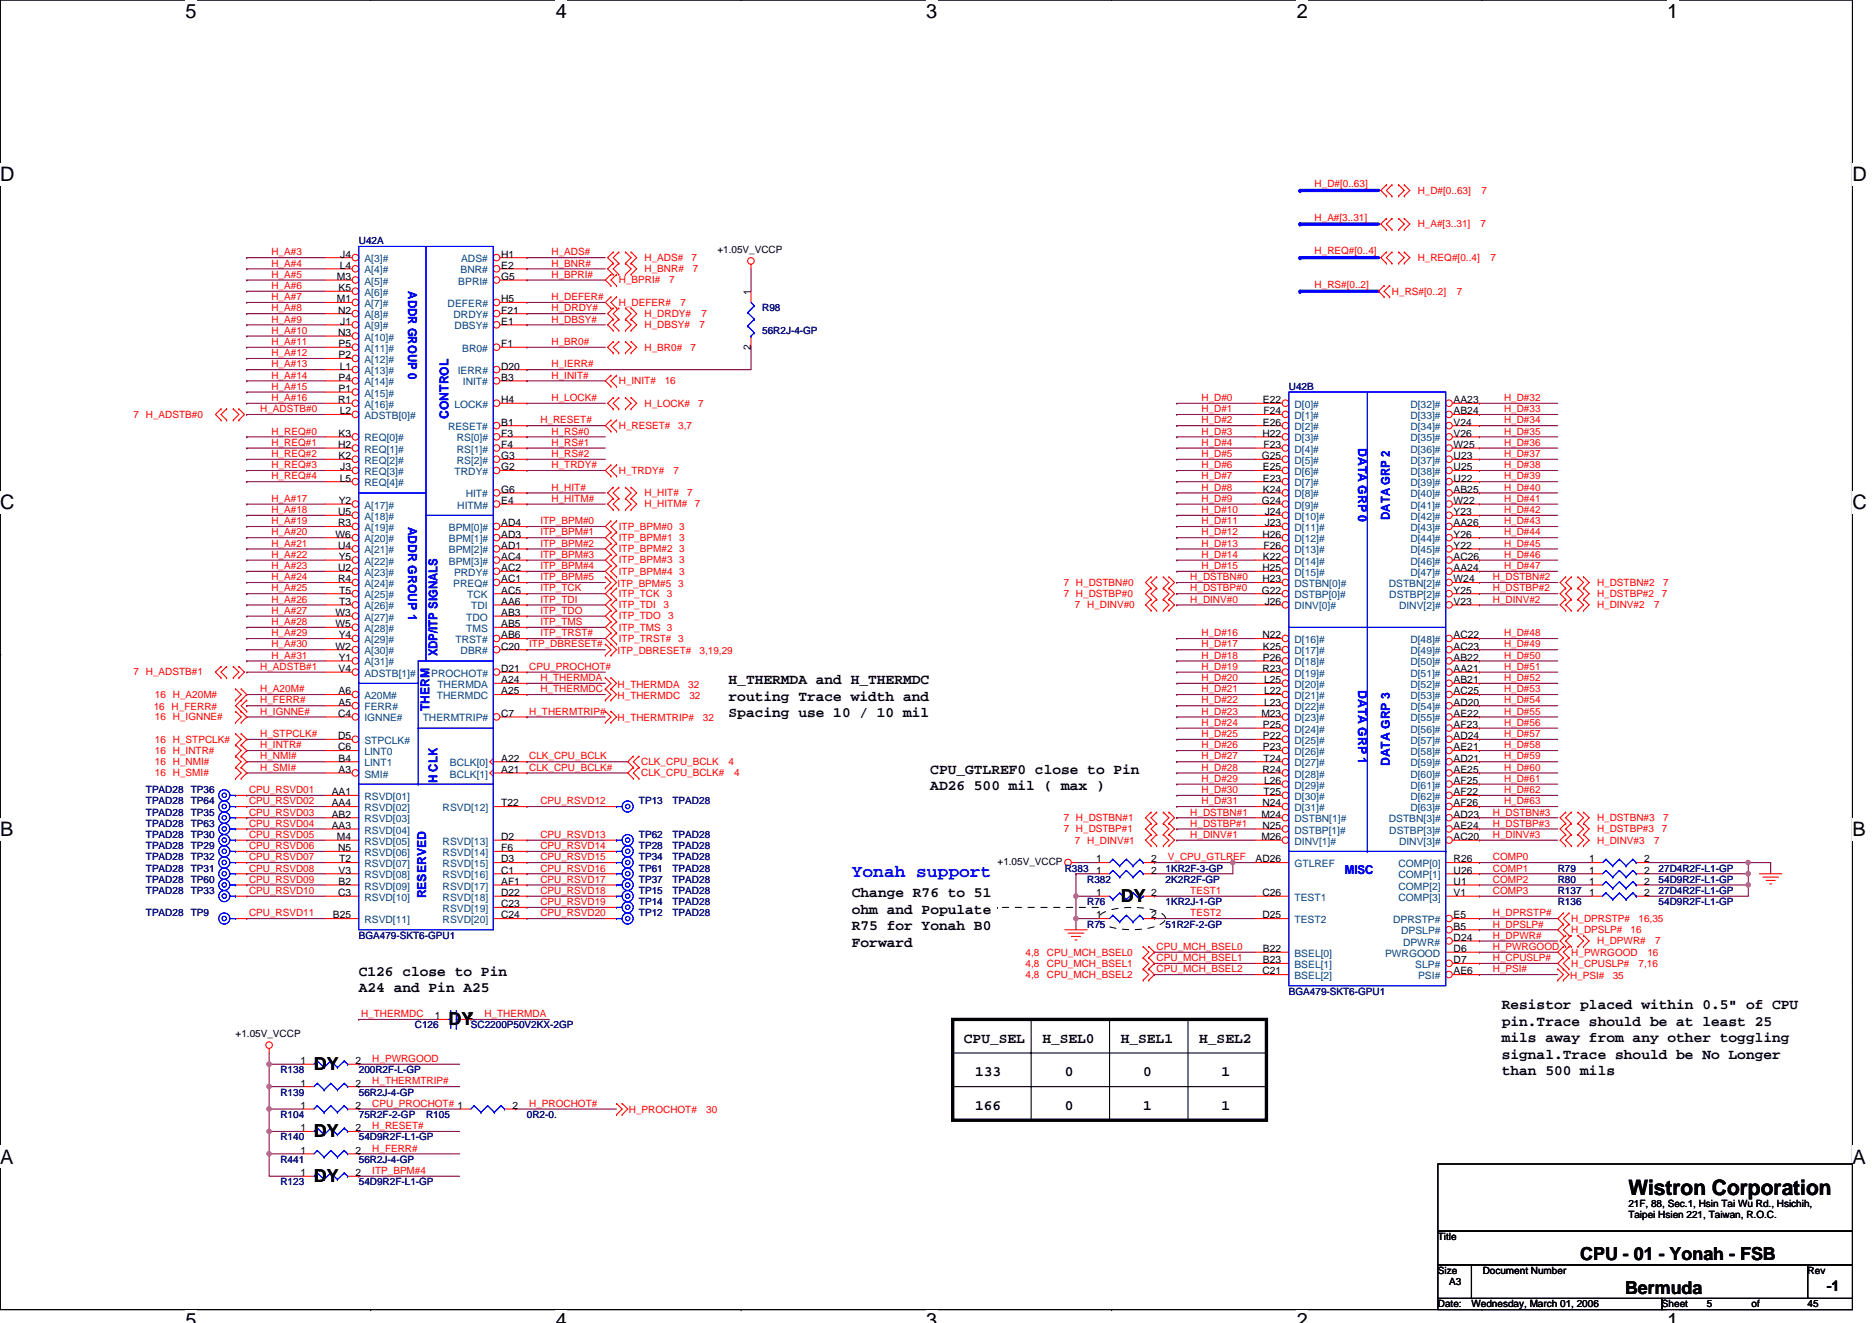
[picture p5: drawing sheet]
<svg xmlns="http://www.w3.org/2000/svg" width="297mm" height="210mm" viewBox="0 0 297 210" stroke-linecap="round" stroke-linejoin="round" font-family="sans-serif">
<defs><g id="words">
<text font-size="3.4" x="258.4" y="189.6">Wistron Corporation</text>
<g font-size="3.2">
<text x="29.4" y="2.8">5</text>
<text x="88.2" y="2.8">4</text>
<text x="147" y="2.8">3</text>
<text x="205.8" y="2.8">2</text>
<text x="264.5" y="2.8">1</text>
<text x="0" y="28.8">D</text>
<text x="293.9" y="28.8">D</text>
<text x="0" y="80.8">C</text>
<text x="293.9" y="80.8">C</text>
<text x="0" y="132.7">B</text>
<text x="293.9" y="132.7">B</text>
<text x="0" y="184.7">A</text>
<text x="293.9" y="184.7">A</text>
<text x="29.4" y="210.7">5</text>
<text x="88.2" y="210.7">4</text>
<text x="147" y="210.7">3</text>
<text x="205.8" y="210.7">2</text>
<text x="264.5" y="210.7">1</text>
</g>
<text font-size="2.8" fill="#00f" x="135.2" y="139.3">Yonah support</text>
<g font-size="2.8">
<text x="177.8" y="143.1">DY</text>
<text x="71.2" y="162.7">DY</text>
<text x="49.8" y="169.8">DY</text>
<text x="49.8" y="180.4">DY</text>
<text x="49.8" y="187.6">DY</text>
<text x="250.7" y="200">CPU - 01 - Yonah - FSB</text>
<text x="257.8" y="205.3">Bermuda</text>
</g>
<g font-size="2.3">
<text x="115.6" y="108.6">H_THERMDA and H_THERMDC</text>
<text x="115.6" y="111.2">routing Trace width and</text>
<text x="115.6" y="113.9">Spacing use 10 / 10 mil</text>
<text x="147.6" y="122.8">CPU_GTLREF0 close to Pin</text>
<text x="147.6" y="125.5">AD26 500 mil ( max )</text>
<text x="135.2" y="142.4">Change R76 to 51</text>
<text x="135.2" y="145">ohm and Populate</text>
<text x="135.2" y="147.6">R75 for Yonah B0</text>
<text x="56.9" y="154.8">C126 close to Pin</text>
<text x="135.2" y="150.3">Forward</text>
<text x="56.9" y="157.5">A24 and Pin A25</text>
<text x="238.3" y="160.2">Resistor placed within 0.5&quot; of CPU</text>
<text x="152.9" y="165.5">CPU_SEL</text>
<text x="165.4" y="165.5">H_SEL0</text>
<text x="177.8" y="165.5">H_SEL1</text>
<text x="190.3" y="165.5">H_SEL2</text>
<text x="238.3" y="162.8">pin.Trace should be at least 25</text>
<text x="238.3" y="165.4">mils away from any other toggling</text>
<text x="154.7" y="170.8">133</text>
<text x="168.9" y="170.8">0</text>
<text x="181.4" y="170.8">0</text>
<text x="193.8" y="170.8">1</text>
<text x="238.3" y="168">signal.Trace should be No Longer</text>
<text x="238.3" y="170.7">than 500 mils</text>
<text x="154.7" y="176.2">166</text>
<text x="168.9" y="176.2">0</text>
<text x="181.4" y="176.2">1</text>
<text x="193.8" y="176.2">1</text>
<text x="289.9" y="204.8">-1</text>
</g>
<g font-size="1.9" fill="#00f">
<text x="64.7" y="46.2" transform="rotate(90 64.7 46.2)">ADDR GROUP 0</text>
<text x="71.2" y="66.5" transform="rotate(-90 71.2 66.5)">CONTROL</text>
<text x="215.5" y="71.1" transform="rotate(90 215.5 71.1)">DATA GRP 0</text>
<text x="64.7" y="83.6" transform="rotate(90 64.7 83.6)">ADDR GROUP 1</text>
<text x="220.5" y="82.5" transform="rotate(-90 220.5 82.5)">DATA GRP 2</text>
<text x="69.4" y="104.2" transform="rotate(-90 69.4 104.2)">XDP/ITP SIGNALS</text>
<text x="68.2" y="112.9" transform="rotate(-90 68.2 112.9)">THERM</text>
<text x="215.5" y="109.5" transform="rotate(90 215.5 109.5)">DATA GRP 1</text>
<text x="69.4" y="124.3" transform="rotate(-90 69.4 124.3)">H CLK</text>
<text x="220.5" y="121.6" transform="rotate(-90 220.5 121.6)">DATA GRP 3</text>
<text x="67.6" y="142.6" transform="rotate(-90 67.6 142.6)">RESERVED</text>
<text x="213.4" y="138.7">MISC</text>
</g>
<g font-size="1.6" fill="#f00">
<text x="208.6" y="29.7">H_D#[0..63]</text>
<text x="208.6" y="35">H_A#[3..31]</text>
<text x="225" y="30.8">H_D#[0..63]</text>
<text x="235.1" y="30.8">7</text>
<text x="43.1" y="40.5">H_A#3</text>
<text x="87.5" y="40.5">H_ADS#</text>
<text x="102.3" y="41.4">H_ADS#</text>
<text x="109.7" y="41.4">7</text>
<text x="208.6" y="40.4">H_REQ#[0..4]</text>
<text x="225" y="36.1">H_A#[3..31]</text>
<text x="225" y="41.4">H_REQ#[0..4]</text>
<text x="234.9" y="36.1">7</text>
<text x="236.5" y="41.4">7</text>
<text x="43.1" y="42.3">H_A#4</text>
<text x="43.1" y="44.1">H_A#5</text>
<text x="43.1" y="45.9">H_A#6</text>
<text x="43.1" y="47.6">H_A#7</text>
<text x="87.5" y="42.3">H_BNR#</text>
<text x="87.5" y="44.1">H_BPRI#</text>
<text x="87.5" y="47.6">H_DEFER#</text>
<text x="98.2" y="45">H_BPRI#</text>
<text x="102.3" y="43.2">H_BNR#</text>
<text x="106.2" y="45">7</text>
<text x="109.9" y="43.2">7</text>
<text x="208.6" y="45.7">H_RS#[0..2]</text>
<text x="220.9" y="46.8">H_RS#[0..2]</text>
<text x="231.2" y="46.8">7</text>
<text x="43.1" y="49.4">H_A#8</text>
<text x="43.1" y="51.2">H_A#9</text>
<text x="43.1" y="53">H_A#10</text>
<text x="87.5" y="51.2">H_DBSY#</text>
<text x="87.5" y="49.4">H_DRDY#</text>
<text x="98.2" y="48.5">H_DEFER#</text>
<text x="102.3" y="52.1">H_DBSY#</text>
<text x="102.3" y="50.3">H_DRDY#</text>
<text x="108" y="48.5">7</text>
<text x="111" y="52.1">7</text>
<text x="111.3" y="50.3">7</text>
<text x="43.1" y="54.8">H_A#11</text>
<text x="43.1" y="56.5">H_A#12</text>
<text x="43.1" y="58.3">H_A#13</text>
<text x="87.5" y="54.8">H_BR0#</text>
<text x="87.5" y="58.3">H_IERR#</text>
<text x="102.3" y="55.6">H_BR0#</text>
<text x="109.6" y="55.6">7</text>
<text x="41.3" y="65.4">H_ADSTB#0</text>
<text x="43.1" y="60.1">H_A#14</text>
<text x="43.1" y="61.9">H_A#15</text>
<text x="43.1" y="63.6">H_A#16</text>
<text x="87.5" y="60.1">H_INIT#</text>
<text x="87.5" y="63.6">H_LOCK#</text>
<text x="98.2" y="61">H_INIT#</text>
<text x="102.3" y="64.5">H_LOCK#</text>
<text x="105.5" y="61">16</text>
<text x="110.8" y="64.5">7</text>
<text x="190.6" y="63.6">H_D#0</text>
<text x="190.6" y="65.4">H_D#1</text>
<text x="238.7" y="63.6">H_D#32</text>
<text x="238.7" y="65.4">H_D#33</text>
<text x="21.2" y="66.3">7 H_ADSTB#0</text>
<text x="43.1" y="69">H_REQ#0</text>
<text x="43.1" y="70.8">H_REQ#1</text>
<text x="85.7" y="67.2">H_RESET#</text>
<text x="87.5" y="69">H_RS#0</text>
<text x="87.5" y="70.8">H_RS#1</text>
<text x="98.2" y="68.1">H_RESET#</text>
<text x="107.6" y="68.1">3,7</text>
<text x="190.6" y="67.2">H_D#2</text>
<text x="190.6" y="69">H_D#3</text>
<text x="190.6" y="70.8">H_D#4</text>
<text x="238.7" y="67.2">H_D#34</text>
<text x="238.7" y="69">H_D#35</text>
<text x="238.7" y="70.8">H_D#36</text>
<text x="43.1" y="72.5">H_REQ#2</text>
<text x="43.1" y="74.3">H_REQ#3</text>
<text x="43.1" y="76.1">H_REQ#4</text>
<text x="87.5" y="72.5">H_RS#2</text>
<text x="87.5" y="74.3">H_TRDY#</text>
<text x="87.5" y="77.9">H_HIT#</text>
<text x="98.2" y="75.2">H_TRDY#</text>
<text x="106.9" y="75.2">7</text>
<text x="190.6" y="72.5">H_D#5</text>
<text x="190.6" y="74.3">H_D#6</text>
<text x="190.6" y="76.1">H_D#7</text>
<text x="190.6" y="77.9">H_D#8</text>
<text x="238.7" y="72.5">H_D#37</text>
<text x="238.7" y="74.3">H_D#38</text>
<text x="238.7" y="76.1">H_D#39</text>
<text x="238.7" y="77.9">H_D#40</text>
<text x="43.1" y="79.7">H_A#17</text>
<text x="43.1" y="81.4">H_A#18</text>
<text x="43.1" y="83.2">H_A#19</text>
<text x="85.7" y="83.2">ITP_BPM#0</text>
<text x="87.5" y="79.7">H_HITM#</text>
<text x="102.3" y="80.5">H_HITM#</text>
<text x="102.3" y="78.8">H_HIT#</text>
<text x="109" y="78.8">7</text>
<text x="110.3" y="80.5">7</text>
<text x="190.6" y="79.7">H_D#9</text>
<text x="190.6" y="81.4">H_D#10</text>
<text x="190.6" y="83.2">H_D#11</text>
<text x="238.7" y="79.7">H_D#41</text>
<text x="238.7" y="81.4">H_D#42</text>
<text x="238.7" y="83.2">H_D#43</text>
<text x="43.1" y="85">H_A#20</text>
<text x="43.1" y="86.8">H_A#21</text>
<text x="43.1" y="88.5">H_A#22</text>
<text x="85.7" y="85">ITP_BPM#1</text>
<text x="85.7" y="86.8">ITP_BPM#2</text>
<text x="85.7" y="88.5">ITP_BPM#3</text>
<text x="98.2" y="84.1">ITP_BPM#0 3</text>
<text x="98.2" y="85.9">ITP_BPM#1 3</text>
<text x="98.2" y="87.7">ITP_BPM#2 3</text>
<text x="98.2" y="89.4">ITP_BPM#3 3</text>
<text x="190.6" y="85">H_D#12</text>
<text x="190.6" y="86.8">H_D#13</text>
<text x="190.6" y="88.5">H_D#14</text>
<text x="238.7" y="85">H_D#44</text>
<text x="238.7" y="86.8">H_D#45</text>
<text x="238.7" y="88.5">H_D#46</text>
<text x="43.1" y="90.3">H_A#23</text>
<text x="43.1" y="92.1">H_A#24</text>
<text x="43.1" y="93.9">H_A#25</text>
<text x="43.1" y="95.7">H_A#26</text>
<text x="85.7" y="90.3">ITP_BPM#4</text>
<text x="85.7" y="92.1">ITP_BPM#5</text>
<text x="85.7" y="93.9">ITP_TCK</text>
<text x="85.7" y="95.7">ITP_TDI</text>
<text x="98" y="93.2">ITP_BPM#5 3</text>
<text x="98.2" y="91.2">ITP_BPM#4 3</text>
<text x="98.2" y="94.8">ITP_TCK</text>
<text x="105.8" y="94.8">3</text>
<text x="168.8" y="93">7 H_DSTBN#0</text>
<text x="168.8" y="94.8">7 H_DSTBP#0</text>
<text x="188.9" y="92.1">H_DSTBN#0</text>
<text x="188.9" y="93.9">H_DSTBP#0</text>
<text x="188.9" y="95.7">H_DINV#0</text>
<text x="190.6" y="90.3">H_D#15</text>
<text x="236.9" y="92.1">H_DSTBN#2</text>
<text x="236.9" y="93.9">H_DSTBP#2</text>
<text x="236.9" y="95.7">H_DINV#2</text>
<text x="238.7" y="90.3">H_D#47</text>
<text x="253.4" y="93">H_DSTBN#2</text>
<text x="253.4" y="94.8">H_DSTBP#2</text>
<text x="263.7" y="94.8">7</text>
<text x="263.9" y="93">7</text>
<text x="43.1" y="97.4">H_A#27</text>
<text x="43.1" y="99.2">H_A#28</text>
<text x="43.1" y="101">H_A#29</text>
<text x="85.7" y="97.4">ITP_TDO</text>
<text x="85.7" y="99.2">ITP_TMS</text>
<text x="85.7" y="101">ITP_TRST#</text>
<text x="98.2" y="96.5">ITP_TDI</text>
<text x="98.2" y="98.3">ITP_TDO</text>
<text x="98.2" y="100.1">ITP_TMS 3</text>
<text x="98.2" y="101.9">ITP_TRST# 3</text>
<text x="105.3" y="96.5">3</text>
<text x="106" y="98.3">3</text>
<text x="170.6" y="96.5">7 H_DINV#0</text>
<text x="190.6" y="101">H_D#16</text>
<text x="238.7" y="101">H_D#48</text>
<text x="253.4" y="96.5">H_DINV#2</text>
<text x="262.5" y="96.5">7</text>
<text x="21.2" y="107.2">7 H_ADSTB#1</text>
<text x="41.3" y="106.3">H_ADSTB#1</text>
<text x="43.1" y="102.8">H_A#30</text>
<text x="43.1" y="104.5">H_A#31</text>
<text x="84" y="102.8">ITP_DBRESET#</text>
<text x="84" y="106.3">CPU_PROCHOT#</text>
<text x="98" y="103.8">ITP_DBRESET#</text>
<text x="111" y="103.8">3,19,29</text>
<text x="190.6" y="102.8">H_D#17</text>
<text x="190.6" y="104.5">H_D#18</text>
<text x="190.6" y="106.3">H_D#19</text>
<text x="238.7" y="102.8">H_D#49</text>
<text x="238.7" y="104.5">H_D#50</text>
<text x="238.7" y="106.3">H_D#51</text>
<text x="24.4" y="112.7">16 H_FERR#</text>
<text x="24.6" y="110.8">16 H_A20M#</text>
<text x="41.3" y="109.9">H_A20M#</text>
<text x="41.3" y="111.7">H_FERR#</text>
<text x="41.3" y="113.4">H_IGNNE#</text>
<text x="84" y="113.4">H_THERMTRIP#</text>
<text x="85.7" y="108.1">H_THERMDA</text>
<text x="85.7" y="109.9">H_THERMDC</text>
<text x="98" y="109.2">H_THERMDA</text>
<text x="98" y="110.9">H_THERMDC</text>
<text x="109.2" y="109.2">32</text>
<text x="109.4" y="110.9">32</text>
<text x="190.6" y="108.1">H_D#20</text>
<text x="190.6" y="109.9">H_D#21</text>
<text x="190.6" y="111.7">H_D#22</text>
<text x="190.6" y="113.4">H_D#23</text>
<text x="238.7" y="108.1">H_D#52</text>
<text x="238.7" y="109.9">H_D#53</text>
<text x="238.7" y="111.7">H_D#54</text>
<text x="238.7" y="113.4">H_D#55</text>
<text x="24.6" y="114.3">16 H_IGNNE#</text>
<text x="24.6" y="117.9">16 H_STPCLK#</text>
<text x="24.6" y="119.7">16 H_INTR#</text>
<text x="41.3" y="117">H_STPCLK#</text>
<text x="41.3" y="118.8">H_INTR#</text>
<text x="98" y="114.5">H_THERMTRIP#</text>
<text x="111.5" y="114.5">32</text>
<text x="190.6" y="115.2">H_D#24</text>
<text x="190.6" y="117">H_D#25</text>
<text x="190.6" y="118.8">H_D#26</text>
<text x="238.7" y="115.2">H_D#56</text>
<text x="238.7" y="117">H_D#57</text>
<text x="238.7" y="118.8">H_D#58</text>
<text x="24.6" y="121.4">16 H_NMI#</text>
<text x="24.6" y="123.2">16 H_SMI#</text>
<text x="39.5" y="125.9">CPU_RSVD01</text>
<text x="41.3" y="120.5">H_NMI#</text>
<text x="41.3" y="122.3">H_SMI#</text>
<text x="84" y="120.5">CLK_CPU_BCLK</text>
<text x="84" y="122.3">CLK_CPU_BCLK#</text>
<text x="101.7" y="121.4">CLK_CPU_BCLK</text>
<text x="101.7" y="123.2">CLK_CPU_BCLK#</text>
<text x="115.6" y="121.4">4</text>
<text x="116.5" y="123.2">4</text>
<text x="190.6" y="120.5">H_D#27</text>
<text x="190.6" y="122.3">H_D#28</text>
<text x="190.6" y="124.1">H_D#29</text>
<text x="190.6" y="125.9">H_D#30</text>
<text x="238.7" y="120.5">H_D#59</text>
<text x="238.7" y="122.3">H_D#60</text>
<text x="238.7" y="124.1">H_D#61</text>
<text x="238.7" y="125.9">H_D#62</text>
<text x="39.5" y="127.7">CPU_RSVD02</text>
<text x="39.5" y="129.4">CPU_RSVD03</text>
<text x="39.5" y="131.2">CPU_RSVD04</text>
<text x="85.7" y="127.7">CPU_RSVD12</text>
<text x="168.8" y="130.3">7 H_DSTBN#1</text>
<text x="188.9" y="129.4">H_DSTBN#1</text>
<text x="188.9" y="131.2">H_DSTBP#1</text>
<text x="190.6" y="127.7">H_D#31</text>
<text x="236.9" y="129.4">H_DSTBN#3</text>
<text x="236.9" y="131.2">H_DSTBP#3</text>
<text x="238.7" y="127.7">H_D#63</text>
<text x="253.4" y="130.3">H_DSTBN#3</text>
<text x="263.9" y="130.3">7</text>
<text x="39.5" y="133">CPU_RSVD05</text>
<text x="39.5" y="134.8">CPU_RSVD06</text>
<text x="39.5" y="136.5">CPU_RSVD07</text>
<text x="85.7" y="136.5">CPU_RSVD15</text>
<text x="85.7" y="133">CPU_RSVD13</text>
<text x="85.7" y="134.8">CPU_RSVD14</text>
<text x="168.8" y="132.1">7 H_DSTBP#1</text>
<text x="170.6" y="133.9">7 H_DINV#1</text>
<text x="185.3" y="136.5">V_CPU_GTLREF</text>
<text x="188.9" y="133">H_DINV#1</text>
<text x="236.9" y="133">H_DINV#3</text>
<text x="236.9" y="136.5">COMP0</text>
<text x="253.4" y="133.9">H_DINV#3</text>
<text x="253.4" y="132.1">H_DSTBP#3</text>
<text x="262.5" y="133.9">7</text>
<text x="263.7" y="132.1">7</text>
<text x="39.5" y="138.3">CPU_RSVD08</text>
<text x="39.5" y="140.1">CPU_RSVD09</text>
<text x="39.5" y="141.9">CPU_RSVD10</text>
<text x="85.7" y="138.3">CPU_RSVD16</text>
<text x="85.7" y="140.1">CPU_RSVD17</text>
<text x="85.7" y="141.9">CPU_RSVD18</text>
<text x="85.7" y="143.7">CPU_RSVD19</text>
<text x="188.9" y="141.9">TEST1</text>
<text x="236.9" y="138.3">COMP1</text>
<text x="236.9" y="140.1">COMP2</text>
<text x="236.9" y="141.9">COMP3</text>
<text x="39.5" y="145.4">CPU_RSVD11</text>
<text x="85.7" y="145.4">CPU_RSVD20</text>
<text x="188.9" y="145.4">TEST2</text>
<text x="236.9" y="147.2">H_DPSLP#</text>
<text x="236.9" y="145.4">H_DPRSTP#</text>
<text x="236.9" y="149">H_DPWR#</text>
<text x="249.3" y="146.3">H_DPRSTP#</text>
<text x="249.3" y="148.1">H_DPSLP#</text>
<text x="253.4" y="149.9">H_DPWR#</text>
<text x="258.7" y="148.1">16</text>
<text x="260" y="146.3">16,35</text>
<text x="262.7" y="149.9">7</text>
<text x="162.7" y="151.7">4,8</text>
<text x="162.7" y="153.4">4,8</text>
<text x="162.7" y="155.2">4,8</text>
<text x="166.1" y="151.7">CPU_MCH_BSEL0</text>
<text x="166.1" y="153.4">CPU_MCH_BSEL1</text>
<text x="166.1" y="155.2">CPU_MCH_BSEL2</text>
<text x="183.5" y="150.8">CPU_MCH_BSEL0</text>
<text x="183.5" y="152.5">CPU_MCH_BSEL1</text>
<text x="183.5" y="154.3">CPU_MCH_BSEL2</text>
<text x="236.9" y="150.8">H_PWRGOOD</text>
<text x="236.9" y="152.5">H_CPUSLP#</text>
<text x="236.9" y="154.3">H_PSI#</text>
<text x="249.1" y="155.4">H_PSI#</text>
<text x="249.3" y="153.4">H_CPUSLP#</text>
<text x="249.3" y="151.7">H_PWRGOOD</text>
<text x="255.9" y="155.4">35</text>
<text x="260" y="153.4">7,16</text>
<text x="261.4" y="151.7">16</text>
<text x="57.3" y="161.4">H_THERMDC</text>
<text x="76.9" y="161.4">H_THERMDA</text>
<text x="59.1" y="168.6">H_PWRGOOD</text>
<text x="59.1" y="172.1">H_THERMTRIP#</text>
<text x="59.1" y="179.2">H_RESET#</text>
<text x="59.1" y="175.7">CPU_PROCHOT# 1</text>
<text x="84" y="175.7">H_PROCHOT#</text>
<text x="99.8" y="176.7">H_PROCHOT#</text>
<text x="112.1" y="176.7">30</text>
<text x="59.1" y="182.8">H_FERR#</text>
<text x="59.1" y="186.3">ITP_BPM#4</text>
</g>
<g font-size="1.6">
<text x="54" y="40.9">J4</text>
<text x="79.5" y="40.9">H1</text>
<text x="113.8" y="40.2">+1.05V_VCCP</text>
<text x="53.5" y="44.4">M3</text>
<text x="53.5" y="48">M1</text>
<text x="53.7" y="46.2">K5</text>
<text x="53.9" y="42.7">L4</text>
<text x="79.5" y="48">H5</text>
<text x="79.5" y="44.4">G5</text>
<text x="79.5" y="42.7">E2</text>
<text x="119.1" y="46.8" transform="rotate(-90 119.1 46.8)">1</text>
<text x="53.6" y="53.3">N3</text>
<text x="53.6" y="49.8">N2</text>
<text x="54" y="51.5">J1</text>
<text x="79.5" y="51.5">E1</text>
<text x="79.5" y="49.8">F21</text>
<text x="53.7" y="55.1">P5</text>
<text x="53.7" y="56.9">P2</text>
<text x="53.9" y="58.7">L1</text>
<text x="79.5" y="58.7">D20</text>
<text x="79.5" y="55.1">F1</text>
<text x="119.1" y="55.5" transform="rotate(-90 119.1 55.5)">2</text>
<text x="53.6" y="64">R1</text>
<text x="53.7" y="60.4">P4</text>
<text x="53.7" y="62.2">P1</text>
<text x="53.9" y="65.8">L2</text>
<text x="79.5" y="64">H4</text>
<text x="79.5" y="60.4">B3</text>
<text x="200.4" y="64">E22</text>
<text x="200.5" y="65.8">F24</text>
<text x="230.6" y="64">AA23</text>
<text x="230.6" y="65.8">AB24</text>
<text x="53.6" y="71.1">H2</text>
<text x="53.7" y="69.3">K3</text>
<text x="79.5" y="67.5">B1</text>
<text x="79.5" y="69.3">F3</text>
<text x="79.5" y="71.1">F4</text>
<text x="200.3" y="69.3">H22</text>
<text x="200.4" y="67.5">E26</text>
<text x="200.5" y="71.1">F23</text>
<text x="230.6" y="67.5">V24</text>
<text x="230.6" y="69.3">V26</text>
<text x="230.6" y="71.1">W25</text>
<text x="53.7" y="72.9">K2</text>
<text x="53.9" y="76.4">L5</text>
<text x="54" y="74.7">J3</text>
<text x="79.5" y="74.7">G2</text>
<text x="79.5" y="72.9">G3</text>
<text x="200.2" y="72.9">G25</text>
<text x="200.4" y="74.7">E25</text>
<text x="200.4" y="76.4">E23</text>
<text x="230.6" y="72.9">U23</text>
<text x="230.6" y="74.7">U25</text>
<text x="230.6" y="76.4">U22</text>
<text x="53.6" y="81.8">U5</text>
<text x="53.6" y="83.5">R3</text>
<text x="53.8" y="80">Y2</text>
<text x="79.5" y="78.2">G6</text>
<text x="79.5" y="83.5">AD4</text>
<text x="79.5" y="80">E4</text>
<text x="200.2" y="80">G24</text>
<text x="200.4" y="78.2">K24</text>
<text x="200.7" y="81.8">J24</text>
<text x="200.7" y="83.5">J23</text>
<text x="230.6" y="78.2">AB25</text>
<text x="230.6" y="80">W22</text>
<text x="230.6" y="81.8">Y23</text>
<text x="230.6" y="83.5">AA26</text>
<text x="53.2" y="85.3">W6</text>
<text x="53.6" y="87.1">U4</text>
<text x="53.8" y="88.9">Y5</text>
<text x="79.5" y="85.3">AD3</text>
<text x="79.5" y="87.1">AD1</text>
<text x="79.5" y="88.9">AC4</text>
<text x="200.3" y="85.3">H26</text>
<text x="200.4" y="88.9">K22</text>
<text x="200.5" y="87.1">F26</text>
<text x="230.6" y="85.3">Y26</text>
<text x="230.6" y="87.1">Y22</text>
<text x="230.6" y="88.9">AC26</text>
<text x="53.6" y="90.7">U2</text>
<text x="53.6" y="92.4">R4</text>
<text x="53.8" y="94.2">T5</text>
<text x="53.8" y="96">T3</text>
<text x="79.5" y="90.7">AC2</text>
<text x="79.5" y="92.4">AC1</text>
<text x="79.5" y="96">AA6</text>
<text x="79.5" y="94.2">AC5</text>
<text x="200.2" y="94.2">G22</text>
<text x="200.3" y="90.7">H25</text>
<text x="200.3" y="92.4">H23</text>
<text x="200.7" y="96">J26</text>
<text x="230.6" y="90.7">AA24</text>
<text x="230.6" y="96">V23</text>
<text x="230.6" y="92.4">W24</text>
<text x="230.6" y="94.2">Y25</text>
<text x="53.2" y="97.8">W3</text>
<text x="53.2" y="99.5">W5</text>
<text x="53.8" y="101.3">Y4</text>
<text x="79.5" y="101.3">AB6</text>
<text x="79.5" y="97.8">AB3</text>
<text x="79.5" y="99.5">AB5</text>
<text x="200.3" y="101.3">N22</text>
<text x="230.6" y="101.3">AC22</text>
<text x="53.2" y="103.1">W2</text>
<text x="53.7" y="106.7">V4</text>
<text x="53.8" y="104.9">Y1</text>
<text x="79.5" y="103.1">C20</text>
<text x="79.5" y="106.7">D21</text>
<text x="200.3" y="106.7">R23</text>
<text x="200.4" y="103.1">K25</text>
<text x="200.4" y="104.9">P26</text>
<text x="230.6" y="103.1">AC23</text>
<text x="230.6" y="104.9">AB22</text>
<text x="230.6" y="106.7">AA21</text>
<text x="53.6" y="113.8">C4</text>
<text x="53.7" y="110.2">A6</text>
<text x="53.7" y="112">A5</text>
<text x="79.5" y="108.4">A24</text>
<text x="79.5" y="113.8">C7</text>
<text x="79.5" y="110.2">A25</text>
<text x="200.1" y="113.8">M23</text>
<text x="200.6" y="108.4">L25</text>
<text x="200.6" y="110.2">L22</text>
<text x="200.6" y="112">L23</text>
<text x="230.6" y="108.4">AB21</text>
<text x="230.6" y="110.2">AC25</text>
<text x="230.6" y="112">AD20</text>
<text x="230.6" y="113.8">AE22</text>
<text x="53.6" y="119.1">C6</text>
<text x="53.6" y="117.3">D5</text>
<text x="200.4" y="115.5">P25</text>
<text x="200.4" y="117.3">P22</text>
<text x="200.4" y="119.1">P23</text>
<text x="230.6" y="115.5">AF23</text>
<text x="230.6" y="117.3">AD24</text>
<text x="230.6" y="119.1">AE21</text>
<text x="53.7" y="120.9">B4</text>
<text x="53.7" y="122.7">A3</text>
<text x="79.5" y="120.9">A22</text>
<text x="79.5" y="122.7">A21</text>
<text x="200.3" y="122.7">R24</text>
<text x="200.5" y="120.9">T24</text>
<text x="200.6" y="124.4">L26</text>
<text x="230.6" y="120.9">AD21</text>
<text x="230.6" y="122.7">AE25</text>
<text x="230.6" y="124.4">AF25</text>
<text x="52.6" y="126.2">AA1</text>
<text x="52.6" y="128">AA4</text>
<text x="52.6" y="129.8">AB2</text>
<text x="52.6" y="131.6">AA3</text>
<text x="79.5" y="128">T22</text>
<text x="200.1" y="129.8">M24</text>
<text x="200.3" y="128">N24</text>
<text x="200.3" y="131.6">N25</text>
<text x="200.5" y="126.2">T25</text>
<text x="230.6" y="126.2">AF22</text>
<text x="230.6" y="128">AF26</text>
<text x="230.6" y="129.8">AD23</text>
<text x="230.6" y="131.6">AE24</text>
<text x="53.5" y="133.3">M4</text>
<text x="53.6" y="135.1">N5</text>
<text x="53.8" y="136.9">T2</text>
<text x="79.5" y="133.3">D2</text>
<text x="79.5" y="135.1">F6</text>
<text x="79.5" y="136.9">D3</text>
<text x="158.3" y="137.3">+1.05V_VCCP</text>
<text x="173.9" y="136.9">1</text>
<text x="182.6" y="136.9">2</text>
<text x="199.2" y="136.9">AD26</text>
<text x="200.1" y="133.3">M26</text>
<text x="230.6" y="136.9">R26</text>
<text x="230.6" y="133.3">AC20</text>
<text x="252.2" y="136.9">1</text>
<text x="260.9" y="136.9">2</text>
<text x="53.6" y="142.2">C3</text>
<text x="53.7" y="138.7">V3</text>
<text x="53.7" y="140.4">B2</text>
<text x="79.5" y="138.7">C1</text>
<text x="79.5" y="140.4">AF1</text>
<text x="79.5" y="142.2">D22</text>
<text x="79.5" y="144">C23</text>
<text x="173.9" y="138.7">1</text>
<text x="173.9" y="142.2">1</text>
<text x="182.6" y="138.7">2</text>
<text x="182.6" y="142.2">2</text>
<text x="200.3" y="142.2">C26</text>
<text x="230.6" y="138.7">U26</text>
<text x="230.6" y="140.4">U1</text>
<text x="230.6" y="142.2">V1</text>
<text x="252.2" y="138.7">1</text>
<text x="252.2" y="142.2">1</text>
<text x="252.2" y="140.4">1</text>
<text x="260.9" y="138.7">2</text>
<text x="260.9" y="142.2">2</text>
<text x="260.9" y="140.4">2</text>
<text x="52.8" y="145.8">B25</text>
<text x="79.5" y="145.8">C24</text>
<text x="173.9" y="145.8">1</text>
<text x="182.6" y="145.8">2</text>
<text x="200.3" y="145.8">D25</text>
<text x="230.6" y="149.3">D24</text>
<text x="230.6" y="145.8">E5</text>
<text x="230.6" y="147.6">B5</text>
<text x="200.3" y="154.7">C21</text>
<text x="200.4" y="151.1">B22</text>
<text x="200.4" y="152.9">B23</text>
<text x="230.6" y="151.1">D6</text>
<text x="230.6" y="154.7">AE6</text>
<text x="230.6" y="152.9">D7</text>
<text x="69" y="161.8">1</text>
<text x="74.2" y="161.8">2</text>
<text x="37.4" y="164.6">+1.05V_VCCP</text>
<text x="47.7" y="172.4">1</text>
<text x="47.7" y="168.9">1</text>
<text x="56.4" y="172.4">2</text>
<text x="56.4" y="168.9">2</text>
<text x="47.7" y="179.6">1</text>
<text x="47.7" y="176">1</text>
<text x="56.4" y="179.6">2</text>
<text x="56.4" y="176">2</text>
<text x="81.3" y="176">2</text>
<text x="47.7" y="183.1">1</text>
<text x="56.4" y="183.1">2</text>
<text x="47.7" y="186.7">1</text>
<text x="56.4" y="186.7">2</text>
<text x="258.4" y="191.5">21F, 88, Sec.1, Hsin Tai Wu Rd., Hsichih,</text>
<text x="228.2" y="196.8">Title</text>
<text x="258.4" y="193.3">Taipei Hsien 221, Taiwan, R.O.C.</text>
<text x="228.2" y="202.2">Size</text>
<text x="229.9" y="203.9">A3</text>
<text x="235.3" y="202.2">Document Number</text>
<text x="286.8" y="202.2">Rev</text>
<text x="228.2" y="207.5">Date:</text>
<text x="233.5" y="207.5">Wednesday, March 01, 2006</text>
<text x="263.7" y="207.5">Sheet</text>
<text x="270.8" y="207.5">5</text>
<text x="277.9" y="207.5">of</text>
<text x="286.8" y="207.5">45</text>
</g>
<g font-size="1.6" fill="#000080">
<text x="56.9" y="38.8">U42A</text>
<text x="120.9" y="49.4">R98</text>
<text x="120.9" y="53">56R2J-4-GP</text>
<text x="204.5" y="61.9">U42B</text>
<text x="23.2" y="125.9">TPAD28</text>
<text x="30.3" y="125.9">TP36</text>
<text x="23.2" y="127.7">TPAD28</text>
<text x="23.2" y="129.4">TPAD28</text>
<text x="23.2" y="131.2">TPAD28</text>
<text x="30.3" y="127.7">TP64</text>
<text x="30.3" y="129.4">TP35</text>
<text x="30.3" y="131.2">TP63</text>
<text x="101.4" y="127.7">TP13</text>
<text x="106.7" y="127.7">TPAD28</text>
<text x="23.2" y="133">TPAD28</text>
<text x="23.2" y="134.8">TPAD28</text>
<text x="23.2" y="136.5">TPAD28</text>
<text x="30.3" y="133">TP30</text>
<text x="30.3" y="134.8">TP29</text>
<text x="30.3" y="136.5">TP32</text>
<text x="101.4" y="133">TP62</text>
<text x="101.4" y="134.8">TP28</text>
<text x="101.4" y="136.5">TP34</text>
<text x="106.7" y="133">TPAD28</text>
<text x="106.7" y="134.8">TPAD28</text>
<text x="106.7" y="136.5">TPAD28</text>
<text x="23.2" y="140.1">TPAD28</text>
<text x="23.2" y="141.9">TPAD28</text>
<text x="23.2" y="138.3">TPAD28</text>
<text x="30.3" y="140.1">TP60</text>
<text x="30.3" y="141.9">TP33</text>
<text x="30.3" y="138.3">TP31</text>
<text x="101.4" y="143.7">TP14</text>
<text x="101.4" y="138.3">TP61</text>
<text x="101.4" y="140.1">TP37</text>
<text x="101.4" y="141.9">TP15</text>
<text x="106.7" y="143.7">TPAD28</text>
<text x="106.7" y="138.3">TPAD28</text>
<text x="106.7" y="140.1">TPAD28</text>
<text x="106.7" y="141.9">TPAD28</text>
<text x="168.9" y="138.3">R383</text>
<text x="172.5" y="140.1">R382</text>
<text x="172.5" y="143.7">R76</text>
<text x="184.9" y="140.1">2K2R2F-GP</text>
<text x="185" y="138.3">1KR2F-3-GP</text>
<text x="185" y="143.7">1KR2J-1-GP</text>
<text x="247.2" y="140.1">R80</text>
<text x="247.2" y="143.7">R136</text>
<text x="247.2" y="138.3">R79</text>
<text x="247.2" y="141.9">R137</text>
<text x="263.2" y="143.7">54D9R2F-L1-GP</text>
<text x="263.2" y="141.9">27D4R2F-L1-GP</text>
<text x="263.2" y="140.1">54D9R2F-L1-GP</text>
<text x="263.2" y="138.3">27D4R2F-L1-GP</text>
<text x="23.2" y="145.4">TPAD28</text>
<text x="30.3" y="145.4">TP9</text>
<text x="56.9" y="149">BGA479-SKT6-GPU1</text>
<text x="101.4" y="145.4">TP12</text>
<text x="106.7" y="145.4">TPAD28</text>
<text x="172.5" y="147.2">R75</text>
<text x="185" y="147.2">51R2F-2-GP</text>
<text x="204.5" y="157.9">BGA479-SKT6-GPU1</text>
<text x="65.8" y="163.2">C126</text>
<text x="74.7" y="163.2">SC2200P50V2KX-2GP</text>
<text x="44.5" y="173.9">R139</text>
<text x="44.5" y="170.3">R138</text>
<text x="56.9" y="173.9">56R2J-4-GP</text>
<text x="56.9" y="170.3">200R2F-L-GP</text>
<text x="44.5" y="177.4">R104</text>
<text x="56.9" y="177.4">75R2F-2-GP</text>
<text x="67.6" y="177.4">R105</text>
<text x="83.6" y="177.4">0R2-0.</text>
<text x="44.5" y="181">R140</text>
<text x="44.5" y="184.6">R441</text>
<text x="56.9" y="181">54D9R2F-L1-GP</text>
<text x="56.9" y="184.6">56R2J-4-GP</text>
<text x="44.5" y="188.1">R123</text>
<text x="56.9" y="188.1">54D9R2F-L1-GP</text>
</g>
<g font-size="1.6" fill="#004080">
<text x="57.8" y="41.6">A[3]#</text>
<text x="73.2" y="41.6">ADS#</text>
<text x="57.8" y="43.4">A[4]#</text>
<text x="57.8" y="45.2">A[5]#</text>
<text x="57.8" y="46.9">A[6]#</text>
<text x="72.7" y="45.2">BPRI#</text>
<text x="73.1" y="43.4">BNR#</text>
<text x="57.8" y="48.7">A[7]#</text>
<text x="57.8" y="50.5">A[8]#</text>
<text x="57.8" y="52.3">A[9]#</text>
<text x="71" y="48.7">DEFER#</text>
<text x="72" y="50.5">DRDY#</text>
<text x="72.1" y="52.3">DBSY#</text>
<text x="57.8" y="54.1">A[10]#</text>
<text x="57.8" y="55.8">A[11]#</text>
<text x="57.8" y="57.6">A[12]#</text>
<text x="57.8" y="59.4">A[13]#</text>
<text x="72.6" y="59.4">IERR#</text>
<text x="73.4" y="55.8">BR0#</text>
<text x="57.8" y="61.2">A[14]#</text>
<text x="57.8" y="62.9">A[15]#</text>
<text x="57.8" y="64.7">A[16]#</text>
<text x="72.1" y="64.7">LOCK#</text>
<text x="73.4" y="61.2">INIT#</text>
<text x="205.4" y="64.7">D[0]#</text>
<text x="223.8" y="64.7">D[32]#</text>
<text x="57.8" y="66.5">ADSTB[0]#</text>
<text x="57.8" y="70.1">REQ[0]#</text>
<text x="57.8" y="71.8">REQ[1]#</text>
<text x="71.1" y="68.3">RESET#</text>
<text x="72.5" y="70.1">RS[0]#</text>
<text x="72.5" y="71.8">RS[1]#</text>
<text x="205.4" y="66.5">D[1]#</text>
<text x="205.4" y="68.3">D[2]#</text>
<text x="205.4" y="70.1">D[3]#</text>
<text x="205.4" y="71.8">D[4]#</text>
<text x="223.8" y="66.5">D[33]#</text>
<text x="223.8" y="68.3">D[34]#</text>
<text x="223.8" y="70.1">D[35]#</text>
<text x="223.8" y="71.8">D[36]#</text>
<text x="57.8" y="73.6">REQ[2]#</text>
<text x="57.8" y="75.4">REQ[3]#</text>
<text x="57.8" y="77.2">REQ[4]#</text>
<text x="72.1" y="75.4">TRDY#</text>
<text x="72.5" y="73.6">RS[2]#</text>
<text x="205.4" y="73.6">D[5]#</text>
<text x="205.4" y="75.4">D[6]#</text>
<text x="205.4" y="77.2">D[7]#</text>
<text x="223.8" y="73.6">D[37]#</text>
<text x="223.8" y="75.4">D[38]#</text>
<text x="223.8" y="77.2">D[39]#</text>
<text x="57.8" y="80.7">A[17]#</text>
<text x="57.8" y="82.5">A[18]#</text>
<text x="72.6" y="80.7">HITM#</text>
<text x="73.9" y="79">HIT#</text>
<text x="205.4" y="82.5">D[10]#</text>
<text x="205.4" y="79">D[8]#</text>
<text x="205.4" y="80.7">D[9]#</text>
<text x="223.8" y="79">D[40]#</text>
<text x="223.8" y="80.7">D[41]#</text>
<text x="223.8" y="82.5">D[42]#</text>
<text x="57.8" y="84.3">A[19]#</text>
<text x="57.8" y="86.1">A[20]#</text>
<text x="57.8" y="87.8">A[21]#</text>
<text x="57.8" y="89.6">A[22]#</text>
<text x="71.2" y="84.3">BPM[0]#</text>
<text x="71.2" y="86.1">BPM[1]#</text>
<text x="71.2" y="87.8">BPM[2]#</text>
<text x="71.2" y="89.6">BPM[3]#</text>
<text x="205.4" y="84.3">D[11]#</text>
<text x="205.4" y="86.1">D[12]#</text>
<text x="205.4" y="87.8">D[13]#</text>
<text x="205.4" y="89.6">D[14]#</text>
<text x="223.8" y="84.3">D[43]#</text>
<text x="223.8" y="86.1">D[44]#</text>
<text x="223.8" y="87.8">D[45]#</text>
<text x="223.8" y="89.6">D[46]#</text>
<text x="57.8" y="91.4">A[23]#</text>
<text x="57.8" y="93.2">A[24]#</text>
<text x="57.8" y="95">A[25]#</text>
<text x="71.9" y="93.2">PREQ#</text>
<text x="72" y="91.4">PRDY#</text>
<text x="74.1" y="95">TCK</text>
<text x="205.4" y="91.4">D[15]#</text>
<text x="205.4" y="93.2">DSTBN[0]#</text>
<text x="205.4" y="95">DSTBP[0]#</text>
<text x="220.4" y="93.2">DSTBN[2]#</text>
<text x="220.4" y="95">DSTBP[2]#</text>
<text x="223.8" y="91.4">D[47]#</text>
<text x="57.8" y="96.7">A[26]#</text>
<text x="57.8" y="98.5">A[27]#</text>
<text x="57.8" y="100.3">A[28]#</text>
<text x="74" y="98.5">TDO</text>
<text x="74" y="100.3">TMS</text>
<text x="74.8" y="96.7">TDI</text>
<text x="205.4" y="96.7">DINV[0]#</text>
<text x="222" y="96.7">DINV[2]#</text>
<text x="57.8" y="102.1">A[29]#</text>
<text x="57.8" y="103.8">A[30]#</text>
<text x="57.8" y="105.6">A[31]#</text>
<text x="57.8" y="107.4">ADSTB[1]#</text>
<text x="68.4" y="107.4">PROCHOT#</text>
<text x="72.3" y="102.1">TRST#</text>
<text x="73.1" y="103.8">DBR#</text>
<text x="205.4" y="102.1">D[16]#</text>
<text x="205.4" y="103.8">D[17]#</text>
<text x="205.4" y="105.6">D[18]#</text>
<text x="205.4" y="107.4">D[19]#</text>
<text x="223.8" y="102.1">D[48]#</text>
<text x="223.8" y="103.8">D[49]#</text>
<text x="223.8" y="105.6">D[50]#</text>
<text x="223.8" y="107.4">D[51]#</text>
<text x="57.8" y="111">A20M#</text>
<text x="57.8" y="112.7">FERR#</text>
<text x="69.3" y="111">THERMDC</text>
<text x="69.4" y="109.2">THERMDA</text>
<text x="205.4" y="109.2">D[20]#</text>
<text x="205.4" y="111">D[21]#</text>
<text x="205.4" y="112.7">D[22]#</text>
<text x="223.8" y="109.2">D[52]#</text>
<text x="223.8" y="111">D[53]#</text>
<text x="223.8" y="112.7">D[54]#</text>
<text x="57.8" y="114.5">IGNNE#</text>
<text x="57.8" y="119.8">LINT0</text>
<text x="57.8" y="118.1">STPCLK#</text>
<text x="67.1" y="114.5">THERMTRIP#</text>
<text x="205.4" y="114.5">D[23]#</text>
<text x="205.4" y="116.3">D[24]#</text>
<text x="205.4" y="118.1">D[25]#</text>
<text x="205.4" y="119.8">D[26]#</text>
<text x="223.8" y="114.5">D[55]#</text>
<text x="223.8" y="116.3">D[56]#</text>
<text x="223.8" y="118.1">D[57]#</text>
<text x="223.8" y="119.8">D[58]#</text>
<text x="57.8" y="121.6">LINT1</text>
<text x="57.8" y="123.4">SMI#</text>
<text x="71.4" y="121.6">BCLK[0]</text>
<text x="71.4" y="123.4">BCLK[1]</text>
<text x="205.4" y="121.6">D[27]#</text>
<text x="205.4" y="123.4">D[28]#</text>
<text x="205.4" y="125.2">D[29]#</text>
<text x="223.8" y="121.6">D[59]#</text>
<text x="223.8" y="123.4">D[60]#</text>
<text x="223.8" y="125.2">D[61]#</text>
<text x="57.8" y="127">RSVD[01]</text>
<text x="57.8" y="128.7">RSVD[02]</text>
<text x="57.8" y="130.5">RSVD[03]</text>
<text x="70.2" y="128.7">RSVD[12]</text>
<text x="205.4" y="127">D[30]#</text>
<text x="205.4" y="128.7">D[31]#</text>
<text x="205.4" y="130.5">DSTBN[1]#</text>
<text x="220.4" y="130.5">DSTBN[3]#</text>
<text x="223.8" y="127">D[62]#</text>
<text x="223.8" y="128.7">D[63]#</text>
<text x="57.8" y="132.3">RSVD[04]</text>
<text x="57.8" y="134.1">RSVD[05]</text>
<text x="57.8" y="135.8">RSVD[06]</text>
<text x="57.8" y="137.6">RSVD[07]</text>
<text x="70.2" y="134.1">RSVD[13]</text>
<text x="70.2" y="135.8">RSVD[14]</text>
<text x="70.2" y="137.6">RSVD[15]</text>
<text x="205.4" y="134.1">DINV[1]#</text>
<text x="205.4" y="132.3">DSTBP[1]#</text>
<text x="205.4" y="137.6">GTLREF</text>
<text x="220.4" y="132.3">DSTBP[3]#</text>
<text x="221.9" y="137.6">COMP[0]</text>
<text x="222" y="134.1">DINV[3]#</text>
<text x="57.8" y="139.4">RSVD[08]</text>
<text x="57.8" y="141.2">RSVD[09]</text>
<text x="57.8" y="143">RSVD[10]</text>
<text x="70.2" y="139.4">RSVD[16]</text>
<text x="70.2" y="141.2">RSVD[17]</text>
<text x="70.2" y="143">RSVD[18]</text>
<text x="205.4" y="143">TEST1</text>
<text x="221.9" y="139.4">COMP[1]</text>
<text x="221.9" y="141.2">COMP[2]</text>
<text x="221.9" y="143">COMP[3]</text>
<text x="57.8" y="146.5">RSVD[11]</text>
<text x="70.2" y="144.7">RSVD[19]</text>
<text x="70.2" y="146.5">RSVD[20]</text>
<text x="205.4" y="146.5">TEST2</text>
<text x="221.1" y="146.5">DPRSTP#</text>
<text x="222.3" y="148.3">DPSLP#</text>
<text x="205.4" y="151.8">BSEL[0]</text>
<text x="205.4" y="153.6">BSEL[1]</text>
<text x="205.4" y="155.4">BSEL[2]</text>
<text x="219.8" y="151.8">PWRGOOD</text>
<text x="222.6" y="150.1">DPWR#</text>
<text x="224.6" y="153.6">SLP#</text>
<text x="225" y="155.4">PSI#</text>
</g>
</g></defs>
<path d="M0 0h293.9v207.9h-293.9z" fill="none" stroke="#000" stroke-width=".17"/>
<g fill="#fff">
<path d="M29.4 0h1.8v3.5h-1.8z"/>
<path d="M29.4 207.9h1.8v2h-1.8z"/>
</g>
<path d="M58.8 0h.1M58.8 207.9h.1" fill="none" stroke="#000" stroke-width=".17"/>
<g fill="#fff">
<path d="M88.2 0h1.8v3.5h-1.8z"/>
<path d="M88.2 207.9h1.8v2h-1.8z"/>
</g>
<path d="M117.6 0h.1M117.6 207.9h.1" fill="none" stroke="#000" stroke-width=".17"/>
<g fill="#fff">
<path d="M147 0h1.7v3.5h-1.7z"/>
<path d="M147 207.9h1.7v2h-1.7z"/>
</g>
<path d="M176.4 0h.1M176.4 207.9h.1" fill="none" stroke="#000" stroke-width=".17"/>
<g fill="#fff">
<path d="M205.8 0h1.7v3.5h-1.7z"/>
<path d="M205.8 207.9h1.7v2h-1.7z"/>
</g>
<path d="M235.2 0h.1M235.2 207.9h.1" fill="none" stroke="#000" stroke-width=".17"/>
<g fill="#fff">
<path d="M264.5 0h1.8v3.5h-1.8z"/>
<path d="M264.5 207.9h1.8v2h-1.8z"/>
<path d="M0 26h2.3v3.5h-2.3z"/>
<path d="M293.9 26h2.3v3.5h-2.3z"/>
<path d="M0 77.9h2.3v3.5h-2.3z"/>
<path d="M293.9 77.9h2.3v3.5h-2.3z"/>
</g>
<path d="M0 52h.1M293.9 52h.1" fill="none" stroke="#000" stroke-width=".17"/>
<g fill="#fff">
<path d="M0 129.9h2.1v3.5h-2.1z"/>
<path d="M293.9 129.9h2.1v3.5h-2.1z"/>
</g>
<path d="M0 103.9h.1M293.9 103.9h.1" fill="none" stroke="#000" stroke-width=".17"/>
<path d="M0 103.9h.1" fill="none" stroke="#000" stroke-width=".16"/>
<g fill="#fff">
<path d="M0 181.9h2.2v3.5h-2.2z"/>
<path d="M293.9 181.9h2.2v3.5h-2.2z"/>
</g>
<g fill="none" stroke="#000" stroke-width=".17">
<path d="M0 155.9h.1M293.9 155.9h.1M151.2 167.1h49.8M151.2 172.5h49.8M163.6 177.8h.1M163.6 161.8v16M176.1 161.8v16M188.5 177.8h.1M188.5 161.8v16M228.2 184.7h65.7v10.7h-65.7zM228.2 195.4h65.7v5.3h-65.7zM228.2 200.7h5.3v5.4h-5.3z"/>
<path d="M228.2 206.1h35.5v1.8h-35.5zM233.5 200.7h53.3v5.4h-53.3zM263.7 206.1h30.2v1.8h-30.2zM286.8 200.7h7.1v5.4h-7.1z"/>
</g>
<g fill="none" stroke="#800040" stroke-width=".17">
<path d="M39.2 40.9h.1M39.2 42.7h.1M39.2 44.4h.1M39.2 46.2h.1M39.2 48h.1M39.2 49.8h.1M39.2 51.6h.1M39.2 53.3h.1M39.2 55.1h.1M39.2 56.9h.1M39.2 58.7h.1M39.2 40.9h12.4"/>
<path d="M39.2 42.7h12.4M39.2 44.4h12.4M39.2 46.2h12.4M39.2 48h12.4M39.2 49.8h12.4M39.2 51.6h12.4M39.2 53.3h12.4M39.2 55.1h12.4M39.2 56.9h12.4M39.2 58.7h12.4M83.6 40.9h.1M83.6 42.7h.1"/>
<path d="M83.6 44.4h.1M83.6 51.6h.1M83.6 48h.1M83.6 49.8h.1M83.6 55.1h.1M83.6 58.7h.1M83.6 40.9h12.5M83.6 42.7h12.5M83.6 44.4h12.5M83.6 48h12.5M83.6 49.8h12.5M83.6 51.6h12.5"/>
<path d="M83.6 55.1h12.5M119.2 42.7v3.5M119.2 55.1v3.6h-35.6M39.2 60.5h.1M39.2 62.2h.1M39.2 69.3h.1M39.2 71.1h.1M39.2 72.9h.1M39.2 74.7h.1M39.2 76.5h.1M39.2 64h.1M39.2 65.8h.1"/>
<path d="M39.2 60.5h12.4M39.2 62.2h12.4M39.2 69.3h12.4M39.2 71.1h12.4M39.2 72.9h12.4M39.2 74.7h12.4M39.2 76.5h12.4M39.2 64h12.4M39.2 65.8h12.4M83.6 67.6h.1M83.6 60.5h.1M83.6 69.3h.1"/>
<path d="M83.6 64h.1M83.6 71.1h.1M83.6 72.9h.1M83.6 74.7h.1M83.6 78.2h.1M83.6 60.5h12.5M83.6 69.3h12.5M83.6 71.1h12.5M83.6 72.9h12.5M83.6 74.7h12.5M83.6 64h12.5M83.6 67.6h12.5"/>
<path d="M83.6 78.2h12.5M186.7 64h.1M186.7 65.8h.1M186.7 67.6h.1M186.7 69.3h.1M186.7 71.1h.1M186.7 72.9h.1M186.7 74.7h.1M186.7 76.5h.1M186.7 78.2h.1M186.7 69.3h12.5M186.7 71.1h12.5"/>
<path d="M186.7 72.9h12.5M186.7 74.7h12.5M186.7 76.5h12.5M186.7 64h12.5M186.7 65.8h12.5M186.7 67.6h12.5M186.7 78.2h12.5M234.7 64h.1M234.7 65.8h.1M234.7 67.6h.1M234.7 69.3h.1M234.7 71.1h.1"/>
<path d="M234.7 72.9h.1M234.7 74.7h.1M234.7 76.5h.1M234.7 78.2h.1M234.7 69.3h12.5M234.7 71.1h12.5M234.7 72.9h12.5M234.7 74.7h12.5M234.7 76.5h12.5M234.7 64h12.5M234.7 65.8h12.5M234.7 67.6h12.5"/>
<path d="M234.7 78.2h12.5M39.2 80h.1M39.2 81.8h.1M39.2 83.6h.1M39.2 85.3h.1M39.2 87.1h.1M39.2 88.9h.1M39.2 90.7h.1M39.2 92.5h.1M39.2 94.2h.1M39.2 96h.1M39.2 97.8h.1"/>
<path d="M39.2 99.6h.1M39.2 80h12.4M39.2 81.8h12.4M39.2 83.6h12.4M39.2 85.3h12.4M39.2 87.1h12.4M39.2 88.9h12.4M39.2 90.7h12.4M39.2 92.5h12.4M39.2 94.2h12.4M39.2 96h12.4M39.2 97.8h12.4"/>
<path d="M39.2 99.6h12.4M83.6 83.6h.1M83.6 80h.1M83.6 85.3h.1M83.6 87.1h.1M83.6 88.9h.1M83.6 90.7h.1M83.6 92.5h.1M83.6 94.2h.1M83.6 96h.1M83.6 97.8h.1M83.6 99.6h.1"/>
<path d="M83.6 80h12.5M83.6 83.6h12.5M83.6 85.3h12.5M83.6 87.1h12.5M83.6 88.9h12.5M83.6 90.7h12.5M83.6 92.5h12.5M83.6 94.2h12.5M83.6 96h12.5M83.6 97.8h12.5M83.6 99.6h12.5M186.7 80h.1"/>
<path d="M186.7 81.8h.1M186.7 83.6h.1M186.7 85.3h.1M186.7 87.1h.1M186.7 88.9h.1M186.7 90.7h.1M186.7 92.5h.1M186.7 94.2h.1M186.7 96h.1M186.7 80h12.5M186.7 81.8h12.5M186.7 83.6h12.5"/>
<path d="M186.7 85.3h12.5M186.7 87.1h12.5M186.7 88.9h12.5M186.7 90.7h12.5M186.7 92.5h12.5M186.7 94.2h12.5M186.7 96h12.5M234.7 92.5h.1M234.7 94.2h.1M234.7 96h.1M234.7 80h.1M234.7 81.8h.1"/>
<path d="M234.7 83.6h.1M234.7 85.3h.1M234.7 87.1h.1M234.7 88.9h.1M234.7 90.7h.1M234.7 80h12.5M234.7 81.8h12.5M234.7 83.6h12.5M234.7 85.3h12.5M234.7 87.1h12.5M234.7 88.9h12.5M234.7 90.7h12.5"/>
<path d="M234.7 92.5h12.5M234.7 94.2h12.5M234.7 96h12.5M39.2 101.3h.1M39.2 103.1h.1M39.2 104.9h.1M39.2 106.7h.1M39.2 110.2h.1M39.2 112h.1M39.2 113.8h.1M39.2 117.3h.1M39.2 119.1h.1"/>
<path d="M39.2 101.3h12.4M39.2 103.1h12.4M39.2 104.9h12.4M39.2 106.7h12.4M39.2 110.2h12.4M39.2 112h12.4M39.2 113.8h12.4M39.2 117.3h12.4M39.2 119.1h12.4M83.6 113.8h.1M83.6 101.3h.1M83.6 103.1h.1"/>
<path d="M83.6 106.7h.1M83.6 108.5h.1M83.6 110.2h.1M83.6 101.3h12.5M83.6 103.1h12.5M83.6 106.7h12.5M83.6 110.2h12.5M83.6 113.8h12.5M83.6 108.5h12.5M186.7 101.3h.1M186.7 103.1h.1M186.7 104.9h.1"/>
<path d="M186.7 106.7h.1M186.7 108.5h.1M186.7 110.2h.1M186.7 112h.1M186.7 113.8h.1M186.7 115.6h.1M186.7 117.3h.1M186.7 119.1h.1M186.7 101.3h12.5M186.7 103.1h12.5M186.7 104.9h12.5M186.7 106.7h12.5"/>
<path d="M186.7 110.2h12.5M186.7 112h12.5M186.7 113.8h12.5M186.7 117.3h12.5M186.7 119.1h12.5M186.7 108.5h12.5M186.7 115.6h12.5M234.7 101.3h.1M234.7 103.1h.1M234.7 104.9h.1M234.7 106.7h.1M234.7 108.5h.1"/>
<path d="M234.7 110.2h.1M234.7 112h.1M234.7 113.8h.1M234.7 115.6h.1M234.7 117.3h.1M234.7 119.1h.1M234.7 101.3h12.5M234.7 103.1h12.5M234.7 104.9h12.5M234.7 106.7h12.5M234.7 110.2h12.5M234.7 112h12.5"/>
<path d="M234.7 113.8h12.5M234.7 117.3h12.5M234.7 119.1h12.5M234.7 108.5h12.5M234.7 115.6h12.5M39.2 120.9h.1M39.2 122.7h.1M39.2 133.3h.1M39.2 126.2h.1M39.2 128h.1M39.2 129.8h.1M39.2 131.6h.1"/>
<path d="M39.2 135.1h.1M39.2 136.9h.1M39.2 138.7h.1M39.2 120.9h12.4M39.2 122.7h12.4M39.2 133.3h12.4M39.2 126.2h12.4M39.2 128h12.4M39.2 129.8h12.4M39.2 131.6h12.4M39.2 135.1h12.4M39.2 136.9h12.4"/>
<path d="M39.2 138.7h12.4M83.6 136.9h.1M83.6 138.7h.1M83.6 128h.1M83.6 120.9h.1M83.6 122.7h.1M83.6 133.3h.1M83.6 135.1h.1M83.6 120.9h16M83.6 122.7h16M83.6 133.3h12.5M83.6 128h12.5"/>
<path d="M83.6 135.1h12.5M83.6 136.9h12.5M83.6 138.7h12.5M170.7 136.9h3.6M170.7 138.7h.1M170.7 138.7h3.6M170.7 138.7v3.5M183.2 136.9h.1M183.2 136.9h12.4M186.7 129.8h.1M186.7 131.6h.1M186.7 133.3h.1"/>
<path d="M186.7 120.9h.1M186.7 122.7h.1M186.7 124.5h.1M186.7 126.2h.1M186.7 128h.1M186.7 120.9h12.5M186.7 122.7h12.5M186.7 133.3h12.5M186.7 126.2h12.5M186.7 128h12.5M186.7 129.8h12.5M186.7 131.6h12.5"/>
<path d="M186.7 124.5h12.5M195.6 136.9h3.6M195.6 136.9v1.8h-12.4M195.6 136.9h.1M234.7 129.8h.1M234.7 131.6h.1M234.7 133.3h.1M234.7 120.9h.1M234.7 122.7h.1M234.7 124.5h.1M234.7 126.2h.1M234.7 128h.1"/>
<path d="M234.7 136.9h.1M234.7 138.7h.1M234.7 120.9h12.5M234.7 122.7h12.5M234.7 133.3h12.5M234.7 126.2h12.5M234.7 128h12.5M234.7 129.8h12.5M234.7 131.6h12.5M234.7 136.9h17.8M234.7 138.7h17.8M234.7 124.5h12.5"/>
<path d="M261.4 138.7h16M261.4 136.9h16M277.4 136.9v1.8M277.4 138.7h.1M277.4 138.7v3.5h-16M277.4 136.9h3.6v1.8M277.4 136.9h.1M39.2 140.5h.1M39.2 142.2h.1M39.2 145.8h.1M39.2 140.5h12.4M39.2 142.2h12.4"/>
<path d="M39.2 145.8h12.4M83.6 140.5h.1M83.6 142.2h.1M83.6 144h.1M83.6 145.8h.1M83.6 140.5h12.5M83.6 142.2h12.5M83.6 145.8h12.5M83.6 144h12.5M170.7 145.8h.1M170.7 142.2h3.6M170.7 142.2v3.6"/>
<path d="M170.7 145.8h3.6M170.7 145.8v1.8M183.2 142.2h.1M183.2 145.8h.1M183.2 151.1h.1M183.2 152.9h.1M183.2 154.7h.1M183.2 142.2h16M183.2 145.8h16M183.2 151.1h16M183.2 152.9h16M183.2 154.7h16"/>
<path d="M234.7 140.5h.1M234.7 142.2h.1M234.7 147.6h.1M234.7 145.8h.1M234.7 149.4h.1M234.7 151.1h.1M234.7 152.9h.1M234.7 154.7h.1M234.7 140.5h17.8M234.7 142.2h17.8M234.7 145.8h12.5M234.7 147.6h12.5"/>
<path d="M234.7 149.4h12.5M234.7 151.1h12.5M234.7 152.9h12.5M234.7 154.7h12.5M261.4 140.5h16M277.4 140.5h.1M42.7 176h.1M42.7 179.6h5.3M42.7 176h5.3M42.7 172.5h5.3M42.7 167.1v1.8M42.7 168.9h.1"/>
<path d="M42.7 172.5h.1M42.7 179.6v3.5h5.3M42.7 179.6h.1M42.7 168.9h5.3M42.7 168.9v10.7M56.9 168.9h.1M56.9 179.6h.1M56.9 176h.1M56.9 161.8h.1M56.9 172.5h.1M56.9 168.9h16M56.9 179.6h16"/>
<path d="M56.9 176h16M56.9 161.8h12.5M56.9 172.5h16M74.7 161.8h.1M74.7 161.8h12.5M81.8 176h.1M81.8 176h16M42.7 183.1v3.6h5.3M42.7 183.1h.1M56.9 183.1h.1M56.9 186.7h.1M56.9 183.1h16"/>
<path d="M56.9 186.7h16"/>
</g>
<g fill="#f0f" stroke="#f0f" stroke-width=".17">
<circle cx="277.4" cy="140.4" r=".35"/>
<circle cx="277.4" cy="138.7" r=".35"/>
<circle cx="277.4" cy="136.9" r=".35"/>
<circle cx="170.7" cy="145.8" r=".35"/>
<circle cx="170.7" cy="142.2" r=".35"/>
<circle cx="195.6" cy="136.9" r=".35"/>
<circle cx="42.7" cy="176" r=".35"/>
<circle cx="42.7" cy="168.9" r=".35"/>
<circle cx="42.7" cy="172.5" r=".35"/>
<circle cx="42.7" cy="183.1" r=".35"/>
<circle cx="42.7" cy="179.6" r=".35"/>
</g>
<path d="M206.3 30.2h.1M206.3 35.6h.1M206.3 30.2h12.4M206.3 35.6h12.4M206.3 40.9h.1M206.3 46.2h.1M206.3 40.9h12.4M206.3 46.2h12.4" fill="none" stroke="#00f" stroke-width=".53"/>
<g fill="none" stroke="#f00" stroke-width=".17">
<path d="M220 31.1h.1M220 29.3h.1M220 36.4h.1M220 34.7h.1M220 29.3l-.9 .9 .9 .9M220 34.7l-.9 .9 .9 .8M220.9 31.1h.1M220.9 29.3h.1M220.9 36.4h.1M220.9 34.7h.1M220.9 29.3l-.9 .9 .9 .9M220.9 34.7l-.9 .9 .9 .8"/>
<path d="M221.9 29.3h.1M221.9 31.1h.1M221.9 34.7h.1M221.9 36.4h.1M221.9 29.3l.9 .9-.9 .9M221.9 34.7l.9 .9-.9 .8M222.8 31.1h.1M222.8 29.3h.1M222.8 36.4h.1M222.8 34.7h.1M222.8 29.3l.9 .9-.9 .9M222.8 34.7l.9 .9-.9 .8"/>
<path d="M96.9 43.6h.1M96.9 45.3h.1M96.9 59.6h.1M96.9 47.1h.1M96.9 48.9h.1M96.9 43.6l-.8 .8 .8 .9M96.9 59.6l-.8 .9 .8 .8M96.9 47.1l-.8 .9 .8 .9M97.3 52.5h.1M97.3 50.7h.1M97.3 48.9h.1M97.3 56h.1"/>
<path d="M97.3 54.2h.1M97.3 43.6h.1M97.3 41.8h.1M97.3 40h.1M97.3 50.7l-.9 .9 .9 .9M97.3 48.9l-.9 .9 .9 .9M97.3 54.2l-.9 .9 .9 .9M97.3 41.8l-.9 .9 .9 .9M97.3 40l-.9 .9 .9 .9M97.8 45.3h.1M97.8 43.6h.1M97.8 59.6h.1"/>
<path d="M97.8 48.9h.1M97.8 47.1h.1M97.8 43.6l-.9 .8 .9 .9M97.8 59.6l-.9 .9 .9 .8M97.8 47.1l-.9 .9 .9 .9M98.2 52.5h.1M98.2 50.7h.1M98.2 48.9h.1M98.2 56h.1M98.2 54.2h.1M98.2 43.6h.1M98.2 41.8h.1"/>
<path d="M98.2 40h.1M98.2 50.7l-.9 .9 .9 .9M98.2 48.9l-.9 .9 .9 .9M98.2 54.2l-.9 .9 .9 .9M98.2 41.8l-.9 .9 .9 .9M98.2 40l-.9 .9 .9 .9M99.2 50.7h.1M99.2 52.5h.1M99.2 48.9h.1M99.2 54.2h.1M99.2 56h.1M99.2 41.8h.1"/>
<path d="M99.2 43.6h.1M99.2 40h.1M99.2 50.7l.9 .9-.9 .9M99.2 48.9l.9 .9-.9 .9M99.2 54.2l.9 .9-.9 .9M99.2 41.8l.9 .9-.9 .9M99.2 40l.9 .9-.9 .9M100.1 52.5h.1M100.1 50.7h.1M100.1 48.9h.1M100.1 56h.1M100.1 54.2h.1"/>
<path d="M100.1 43.6h.1M100.1 41.8h.1M100.1 40h.1M100.1 50.7l.9 .9-.9 .9M100.1 48.9l.9 .9-.9 .9M100.1 54.2l.9 .9-.9 .9M100.1 41.8l.9 .9-.9 .9M100.1 40l.9 .9-.9 .9M119.2 42v.7M119.2 46.2v1.8M119.2 53.3v1.8M219.6 45.3h.1"/>
<path d="M219.6 47.1h.1M219.6 45.3l-.9 .9 .9 .9M220 41.8h.1M220 40h.1M220 40l-.9 .9 .9 .9M220.5 47.1h.1M220.5 45.3h.1M220.5 45.3l-.9 .9 .9 .9M220.9 41.8h.1M220.9 40h.1M220.9 40l-.9 .9 .9 .9M221.9 40h.1"/>
<path d="M221.9 41.8h.1M221.9 40l.9 .9-.9 .9M222.8 41.8h.1M222.8 40h.1M222.8 40l.9 .9-.9 .9M35.1 66.7h.1M35.1 64.9h.1M35.1 64.9l-.9 .9 .9 .9M36 64.9h.1M36 66.7h.1M36 64.9l-.9 .9 .9 .9M37 66.7h.1"/>
<path d="M37 64.9h.1M37 64.9l.9 .9-.9 .9M37.9 66.7h.1M37.9 64.9h.1M37.9 64.9l.9 .9-.9 .9M96.9 61.3h.1M96.9 66.7h.1M96.9 68.5h.1M96.9 73.8h.1M96.9 75.6h.1M96.9 66.7l-.8 .9 .8 .9M96.9 73.8l-.8 .9 .8 .9"/>
<path d="M97.3 79.1h.1M97.3 77.3h.1M97.3 64.9h.1M97.3 63.1h.1M97.3 79.1l-.9 .9 .9 .9M97.3 77.3l-.9 .9 .9 .9M97.3 63.1l-.9 .9 .9 .9M97.8 61.3h.1M97.8 68.5h.1M97.8 66.7h.1M97.8 75.6h.1M97.8 73.8h.1"/>
<path d="M97.8 66.7l-.9 .9 .9 .9M97.8 73.8l-.9 .9 .9 .9M98.2 79.1h.1M98.2 77.3h.1M98.2 64.9h.1M98.2 63.1h.1M98.2 79.1l-.9 .9 .9 .9M98.2 77.3l-.9 .9 .9 .9M98.2 63.1l-.9 .9 .9 .9M99.2 79.1h.1M99.2 77.3h.1M99.2 63.1h.1"/>
<path d="M99.2 64.9h.1M99.2 79.1l.9 .9-.9 .9M99.2 77.3l.9 .9-.9 .9M99.2 63.1l.9 .9-.9 .9M100.1 79.1h.1M100.1 77.3h.1M100.1 64.9h.1M100.1 63.1h.1M100.1 79.1l.9 .9-.9 .9M100.1 77.3l.9 .9-.9 .9M100.1 63.1l.9 .9-.9 .9M96.1 91.6h.1"/>
<path d="M96.1 93.3h.1M96.1 91.6l.8 .9-.8 .8M96.9 82.7h.1M96.9 84.5h.1M96.9 86.2h.1M96.9 88h.1M96.9 89.8h.1M96.9 91.6h.1M96.9 93.3h.1M96.9 95.1h.1M96.9 96.9h.1M96.9 98.7h.1"/>
<path d="M96.9 82.7l-.8 .9 .8 .9M96.9 84.5l-.8 .8 .8 .9M96.9 86.2l-.8 .9 .8 .9M96.9 88l-.8 .9 .8 .9M96.9 89.8l-.8 .9 1.7 1.8-1.7 1.7 .8 .9M96.9 95.1l-.8 .9 .8 .9M96.9 96.9l-.8 .9 .8 .9M96.9 98.7l-.8 .9 .8 .9M97.3 80.9h.1M97.8 84.5h.1M97.8 82.7h.1M97.8 86.2h.1"/>
<path d="M97.8 88h.1M97.8 89.8h.1M97.8 91.6h.1M97.8 95.1h.1M97.8 93.3h.1M97.8 96.9h.1M97.8 98.7h.1M97.8 82.7l-.9 .9 .9 .9M97.8 84.5l-.9 .8 .9 .9M97.8 86.2l-.9 .9 .9 .9M97.8 88l-.9 .9 .9 .9M97.8 89.8l-.9 .9 .9 .9"/>
<path d="M97.8 93.3l-.9 .9 .9 .9M97.8 95.1l-.9 .9 .9 .9M97.8 96.9l-.9 .9 .9 .9M97.8 98.7l-.9 .9 .9 .9M98.2 80.9h.1M99.2 80.9h.1M100.1 80.9h.1M182.6 96.9h.1M182.6 95.1h.1M182.6 93.3h.1M182.6 91.6h.1M182.6 95.1l-.8 .9 .8 .9"/>
<path d="M182.6 91.6l-.8 .9 .8 .8M182.6 93.3l-.8 .9 .8 .9M183.5 95.1h.1M183.5 96.9h.1M183.5 91.6h.1M183.5 93.3h.1M183.5 95.1l-.9 .9 .9 .9M183.5 91.6l-.9 .9 .9 .8M183.5 93.3l-.9 .9 .9 .9M184.6 96.9h.1M184.6 95.1h.1M184.6 93.3h.1"/>
<path d="M184.6 91.6h.1M184.6 95.1l.9 .9-.9 .9M184.6 91.6l.9 .9-.9 .8M184.6 93.3l.9 .9-.9 .9M185.5 96.9h.1M185.5 95.1h.1M185.5 93.3h.1M185.5 91.6h.1M185.5 95.1l.9 .9-.9 .9M185.5 91.6l.9 .9-.9 .8M185.5 93.3l.9 .9-.9 .9M248.4 96.9h.1"/>
<path d="M248.4 95.1h.1M248.4 93.3h.1M248.4 91.6h.1M248.4 95.1l-.9 .9 .9 .9M248.4 91.6l-.9 .9 .9 .8M248.4 93.3l-.9 .9 .9 .9M249.3 96.9h.1M249.3 95.1h.1M249.3 93.3h.1M249.3 91.6h.1M249.3 95.1l-.9 .9 .9 .9M249.3 91.6l-.9 .9 .9 .8"/>
<path d="M249.3 93.3l-.9 .9 .9 .9M250.4 95.1h.1M250.4 96.9h.1M250.4 91.6h.1M250.4 93.3h.1M250.4 95.1l.9 .9-.9 .9M250.4 91.6l.9 .9-.9 .8M250.4 93.3l.9 .9-.9 .9M251.3 96.9h.1M251.3 95.1h.1M251.3 93.3h.1M251.3 91.6h.1"/>
<path d="M251.3 95.1l.9 .9-.9 .9M251.3 91.6l.9 .9-.9 .8M251.3 93.3l.9 .9-.9 .9M35.1 107.6h.1M35.1 105.8h.1M35.1 105.8l-.9 .9 .9 .9M36 105.8h.1M36 107.6h.1M36 105.8l-.9 .9 .9 .9M37 107.6h.1M37 105.8h.1M37 105.8l.9 .9-.9 .9"/>
<path d="M37.4 111.1h.1M37.4 109.3h.1M37.4 114.7h.1M37.4 112.9h.1M37.4 118.2h.1M37.4 116.5h.1M37.4 109.3l.9 .9-.9 .9M37.4 112.9l.9 .9-.9 .9M37.4 116.5l.9 .8-.9 .9M37.4 118.2l.9 .9-.9 .9M37.9 107.6h.1M37.9 105.8h.1"/>
<path d="M37.9 105.8l.9 .9-.9 .9M38.3 109.3h.1M38.3 111.1h.1M38.3 112.9h.1M38.3 114.7h.1M38.3 116.5h.1M38.3 118.2h.1M38.3 109.3l.9 .9-1.8 1.8 1.8 1.8-.9 .9M38.3 116.5l.9 .8-.9 .9M38.3 118.2l.9 .9-.9 .9M39.2 111.1h.1M39.2 112.9h.1"/>
<path d="M39.2 111.1l-.9 .9 .9 .9M96.1 102.2h.1M96.1 104h.1M96.1 107.6h.1M96.1 109.3h.1M96.1 111.1h.1M96.1 112.9h.1M96.1 114.7h.1M96.1 102.2l.8 .9-.8 .9M96.1 107.6l.8 .9-.8 .8M96.1 109.3l.8 .9-.8 .9M96.1 112.9l.8 .9-.8 .9"/>
<path d="M96.9 100.5h.1M96.9 102.2h.1M96.9 104h.1M96.9 107.6h.1M96.9 109.3h.1M96.9 111.1h.1M96.9 112.9h.1M96.9 114.7h.1M96.9 100.5l-.8 .8 1.7 1.8-.9 .9M96.9 107.6l.9 .9-.9 .8M96.9 109.3l.9 .9-.9 .9M96.9 112.9l.9 .9-.9 .9"/>
<path d="M97.8 100.5h.1M97.8 102.2h.1M97.8 100.5l-.9 .8 .9 .9M37.4 120h.1M37.4 121.8h.1M37.4 123.6h.1M37.4 120l.9 .9-.9 .9M37.4 121.8l.9 .9-.9 .9M38.3 120h.1M38.3 121.8h.1M38.3 123.6h.1M38.3 120l.9 .9-.9 .9"/>
<path d="M38.3 121.8l.9 .9-.9 .9M96.1 133.3h1.7M100.5 120h.1M100.5 121.8h.1M100.5 123.6h.1M100.5 120l-.9 .9 .9 .9M100.5 121.8l-.9 .9 .9 .9M101.4 121.8h.1M101.4 120h.1M101.4 123.6h.1M101.4 120l-.9 .9 .9 .9M101.4 121.8l-.9 .9 .9 .9"/>
<path d="M170 136.9h.7M174.3 138.7h1.8M181.4 138.7h1.8M182.6 134.2h.1M182.6 132.5h.1M182.6 130.7h.1M182.6 128.9h.1M182.6 132.5l-.8 .8 .8 .9M182.6 128.9l-.8 .9 .8 .9M182.6 130.7l-.8 .9 .8 .9M183.5 132.5h.1M183.5 134.2h.1"/>
<path d="M183.5 128.9h.1M183.5 130.7h.1M183.5 132.5l-.9 .8 .9 .9M183.5 128.9l-.9 .9 .9 .9M183.5 130.7l-.9 .9 .9 .9M184.6 134.2h.1M184.6 132.5h.1M184.6 130.7h.1M184.6 128.9h.1M184.6 132.5l.9 .8-.9 .9M184.6 128.9l.9 .9-.9 .9M184.6 130.7l.9 .9-.9 .9"/>
<path d="M185.5 134.2h.1M185.5 132.5h.1M185.5 130.7h.1M185.5 128.9h.1M185.5 132.5l.9 .8-.9 .9M185.5 128.9l.9 .9-.9 .9M185.5 130.7l.9 .9-.9 .9M229.4 138.7h5.3M229.4 136.9h5.3M248.4 134.2h.1M248.4 132.5h.1M248.4 130.7h.1"/>
<path d="M248.4 128.9h.1M248.4 132.5l-.9 .8 .9 .9M248.4 128.9l-.9 .9 .9 .9M248.4 130.7l-.9 .9 .9 .9M249.3 134.2h.1M249.3 132.5h.1M249.3 130.7h.1M249.3 128.9h.1M249.3 132.5l-.9 .8 .9 .9M249.3 128.9l-.9 .9 .9 .9M249.3 130.7l-.9 .9 .9 .9M250.4 132.5h.1"/>
<path d="M250.4 134.2h.1M250.4 128.9h.1M250.4 130.7h.1M250.4 132.5l.9 .8-.9 .9M250.4 128.9l.9 .9-.9 .9M250.4 130.7l.9 .9-.9 .9M251.3 134.2h.1M251.3 132.5h.1M251.3 130.7h.1M251.3 128.9h.1M251.3 132.5l.9 .8-.9 .9M251.3 128.9l.9 .9-.9 .9"/>
<path d="M251.3 130.7l.9 .9-.9 .9M252.5 138.7h1.8M259.6 138.7h1.8M279.2 138.7h3.5M279.7 139.2h2.5M280.2 139.7h1.5M37.4 140.5h1.8M37.4 142.2h1.8M96.1 144h1.7M168.9 147.6h3.6M169.5 148.1h2.5M170 148.6h1.4"/>
<path d="M170.6 149.2h.3M181.4 152h.1M181.4 150.2h.1M181.4 153.8h.1M181.4 155.6h.1M181.4 150.2l.9 .9-.9 .9M181.4 152l.9 .9-.9 .9M181.4 153.8l.9 .9-.9 .9M182.3 150.2h.1M182.3 152h.1M182.3 153.8h.1M182.3 155.6h.1"/>
<path d="M182.3 150.2l.9 .9-.9 .9M182.3 152l.9 .9-.9 .9M182.3 153.8l.9 .9-.9 .9M229.4 140.5h5.3M229.4 142.2h5.3M247.2 153.8h.1M247.2 155.6h.1M247.2 153.8l.9 .9-.9 .9M248.1 144.9h.1M248.1 146.7h.1M248.1 148.5h.1M248.1 152h.1"/>
<path d="M248.1 153.8h.1M248.1 150.2h.1M248.1 155.6h.1M248.1 144.9l-.9 .9 .9 .9M248.1 146.7l-.9 .9 .9 .9M248.1 152l-.9 .9 1.8 1.8-.9 .9M248.1 150.2l-.9 .9 .9 .9M248.4 150.2h.1M248.4 148.5h.1M248.4 148.5l-.9 .9 .9 .8M249 146.7h.1M249 144.9h.1"/>
<path d="M249 148.5h.1M249 153.8h.1M249 152h.1M249 150.2h.1M249 144.9l-.9 .9 .9 .9M249 146.7l-.9 .9 .9 .9M249 152l-.9 .9 .9 .9M249 150.2l-.9 .9 .9 .9M249.3 150.2h.1M249.3 148.5h.1M249.3 148.5l-.9 .9 .9 .8M250.4 148.5h.1"/>
<path d="M250.4 150.2h.1M250.4 148.5l.9 .9-.9 .8M251.3 150.2h.1M251.3 148.5h.1M251.3 148.5l.9 .9-.9 .8M280.8 140.3h.3M42.7 166.4v.7M48 179.6h1.8M55.2 179.6h1.7M69.4 161.8h1.8M72.9 161.8h1.8M97.8 175.1h.1"/>
<path d="M97.8 176.9h.1M97.8 175.1l.9 .9-.9 .9M98.7 175.1h.1M98.7 176.9h.1M98.7 175.1l.9 .9-.9 .9"/>
<circle cx="119.2" cy="41.4" r=".52"/>
<circle cx="169.5" cy="136.9" r=".52"/>
<circle cx="42.7" cy="165.9" r=".52"/>
</g>
<path d="M151.2 161.8h49.8v16h-49.8z" fill="none" stroke="#000" stroke-width=".53"/>
<path d="M158.3 144h.1M174.3 144h-16M174.7 145.1a11.5 11.5 0 0 1 7.9-.8 3.7 3.7 0 0 1 2.2 1.1l.1 .4a1.87 1.87 0 0 1-1.5 1.2 13.2 13.2 0 0 1-8.2-.2l-.8-.7-.1-.3 .1-.4z" fill="none" stroke="#000" stroke-width=".16" stroke-dasharray="1 1 1 1 1 1 1 1"/>
<g fill="none" stroke="#00f" stroke-width=".17">
<path d="M118.6 49.6h.1M118.6 51.7h.1M118.6 49.6l1.1 1.1M118.6 51.7l1.1 1.1M119.2 53.3h.1M119.2 48l.5 .5M119.7 48.5h.1M119.7 50.7h.1M119.7 52.8h.1M119.7 48.5l-1.1 1.1M119.7 50.7l-1.1 1M119.7 52.8l-.5 .5"/>
<path d="M97.8 133.3h.1M97.8 133.3h.9M176.6 138.2h.1M176.6 138.2l-.5 .5M176.6 138.2l1.1 1M177.7 139.2h.1M178.7 138.2h.1M178.7 138.2l-1 1M178.7 138.2l1.1 1M179.8 139.2h.1M180.9 138.2h.1M180.9 138.2l-1.1 1"/>
<path d="M180.9 138.2l.5 .5M181.4 138.7h.1M254.8 138.2h.1M254.8 138.2l-.5 .5M254.8 138.2l1.1 1M255.9 139.2h.1M257 138.2h.1M257 138.2l-1.1 1M257 138.2l1 1M258 139.2h.1M259.1 138.2h.1M259.1 138.2l-1.1 1"/>
<path d="M259.1 138.2l.5 .5M259.6 138.7h.1M36.5 140.5h.9M36.5 142.2h.9M37.4 140.5h.1M37.4 142.2h.1M97.8 144h.1M97.8 144h.9M50.4 179h.1M50.4 179l-.6 .6M50.4 179l1 1.1M52.5 179h.1"/>
<path d="M52.5 179l-1.1 1.1M52.5 179l1 1.1M54.6 179h.1M54.6 179l-1.1 1.1M54.6 179l.6 .6M55.2 179.6h.1M71.2 161.8h.3M71.5 160.4v2.8M72.4 161.8h.5M72.4 163.2h.1M72.4 160.4v2.8M51.4 180.1h.1"/>
<path d="M53.5 180.1h.1"/>
<circle cx="99.6" cy="133.3" r=".35"/>
<circle cx="99.6" cy="133.3" r=".88"/>
<circle cx="35.6" cy="142.2" r=".35"/>
<circle cx="35.6" cy="140.4" r=".35"/>
<circle cx="35.6" cy="142.2" r=".88"/>
<circle cx="35.6" cy="140.4" r=".88"/>
<circle cx="99.6" cy="144" r=".35"/>
<circle cx="99.6" cy="144" r=".88"/>
</g>
<circle cx="204" cy="64" r=".52" fill="#fff" stroke="#f00" stroke-width=".17"/>
<path d="M199.2 64h4.3" fill="none" stroke="#f00" stroke-width=".17"/>
<circle cx="204" cy="65.8" r=".52" fill="#fff" stroke="#f00" stroke-width=".17"/>
<path d="M199.2 65.8h4.3" fill="none" stroke="#f00" stroke-width=".17"/>
<circle cx="204" cy="81.8" r=".52" fill="#fff" stroke="#f00" stroke-width=".17"/>
<path d="M199.2 81.8h4.3" fill="none" stroke="#f00" stroke-width=".17"/>
<circle cx="204" cy="83.6" r=".52" fill="#fff" stroke="#f00" stroke-width=".17"/>
<path d="M199.2 83.6h4.3" fill="none" stroke="#f00" stroke-width=".17"/>
<circle cx="204" cy="85.3" r=".52" fill="#fff" stroke="#f00" stroke-width=".17"/>
<path d="M199.2 85.3h4.3" fill="none" stroke="#f00" stroke-width=".17"/>
<circle cx="204" cy="87.1" r=".52" fill="#fff" stroke="#f00" stroke-width=".17"/>
<path d="M199.2 87.1h4.3" fill="none" stroke="#f00" stroke-width=".17"/>
<circle cx="204" cy="88.9" r=".52" fill="#fff" stroke="#f00" stroke-width=".17"/>
<path d="M199.2 88.9h4.3" fill="none" stroke="#f00" stroke-width=".17"/>
<circle cx="204" cy="90.7" r=".52" fill="#fff" stroke="#f00" stroke-width=".17"/>
<path d="M199.2 90.7h4.3" fill="none" stroke="#f00" stroke-width=".17"/>
<circle cx="204" cy="101.3" r=".52" fill="#fff" stroke="#f00" stroke-width=".17"/>
<path d="M199.2 101.3h4.3" fill="none" stroke="#f00" stroke-width=".17"/>
<circle cx="204" cy="103.1" r=".52" fill="#fff" stroke="#f00" stroke-width=".17"/>
<path d="M199.2 103.1h4.3" fill="none" stroke="#f00" stroke-width=".17"/>
<circle cx="204" cy="104.9" r=".52" fill="#fff" stroke="#f00" stroke-width=".17"/>
<path d="M199.2 104.9h4.3" fill="none" stroke="#f00" stroke-width=".17"/>
<circle cx="204" cy="106.7" r=".52" fill="#fff" stroke="#f00" stroke-width=".17"/>
<path d="M199.2 106.7h4.3" fill="none" stroke="#f00" stroke-width=".17"/>
<circle cx="204" cy="67.6" r=".52" fill="#fff" stroke="#f00" stroke-width=".17"/>
<path d="M199.2 67.6h4.3" fill="none" stroke="#f00" stroke-width=".17"/>
<circle cx="204" cy="108.4" r=".52" fill="#fff" stroke="#f00" stroke-width=".17"/>
<path d="M199.2 108.5h4.3" fill="none" stroke="#f00" stroke-width=".17"/>
<circle cx="204" cy="110.2" r=".52" fill="#fff" stroke="#f00" stroke-width=".17"/>
<path d="M199.2 110.2h4.3" fill="none" stroke="#f00" stroke-width=".17"/>
<circle cx="204" cy="112" r=".52" fill="#fff" stroke="#f00" stroke-width=".17"/>
<path d="M199.2 112h4.3" fill="none" stroke="#f00" stroke-width=".17"/>
<circle cx="204" cy="113.8" r=".52" fill="#fff" stroke="#f00" stroke-width=".17"/>
<path d="M199.2 113.8h4.3" fill="none" stroke="#f00" stroke-width=".17"/>
<circle cx="204" cy="115.6" r=".52" fill="#fff" stroke="#f00" stroke-width=".17"/>
<path d="M199.2 115.6h4.3" fill="none" stroke="#f00" stroke-width=".17"/>
<circle cx="204" cy="117.3" r=".52" fill="#fff" stroke="#f00" stroke-width=".17"/>
<path d="M199.2 117.3h4.3" fill="none" stroke="#f00" stroke-width=".17"/>
<circle cx="204" cy="119.1" r=".52" fill="#fff" stroke="#f00" stroke-width=".17"/>
<path d="M199.2 119.1h4.3" fill="none" stroke="#f00" stroke-width=".17"/>
<circle cx="204" cy="120.9" r=".52" fill="#fff" stroke="#f00" stroke-width=".17"/>
<path d="M199.2 120.9h4.3" fill="none" stroke="#f00" stroke-width=".17"/>
<circle cx="204" cy="122.7" r=".52" fill="#fff" stroke="#f00" stroke-width=".17"/>
<path d="M199.2 122.7h4.3" fill="none" stroke="#f00" stroke-width=".17"/>
<circle cx="204" cy="124.4" r=".52" fill="#fff" stroke="#f00" stroke-width=".17"/>
<path d="M199.2 124.5h4.3" fill="none" stroke="#f00" stroke-width=".17"/>
<circle cx="204" cy="69.3" r=".52" fill="#fff" stroke="#f00" stroke-width=".17"/>
<path d="M199.2 69.3h4.3" fill="none" stroke="#f00" stroke-width=".17"/>
<circle cx="204" cy="126.2" r=".52" fill="#fff" stroke="#f00" stroke-width=".17"/>
<path d="M199.2 126.2h4.3" fill="none" stroke="#f00" stroke-width=".17"/>
<circle cx="204" cy="128" r=".52" fill="#fff" stroke="#f00" stroke-width=".17"/>
<path d="M199.2 128h4.3" fill="none" stroke="#f00" stroke-width=".17"/>
<circle cx="229.9" cy="64" r=".52" fill="#fff" stroke="#f00" stroke-width=".17"/>
<path d="M230.5 64h4.2" fill="none" stroke="#f00" stroke-width=".17"/>
<circle cx="229.9" cy="65.8" r=".52" fill="#fff" stroke="#f00" stroke-width=".17"/>
<path d="M230.5 65.8h4.2" fill="none" stroke="#f00" stroke-width=".17"/>
<circle cx="229.9" cy="67.6" r=".52" fill="#fff" stroke="#f00" stroke-width=".17"/>
<path d="M230.5 67.6h4.2" fill="none" stroke="#f00" stroke-width=".17"/>
<circle cx="229.9" cy="69.3" r=".52" fill="#fff" stroke="#f00" stroke-width=".17"/>
<path d="M230.5 69.3h4.2" fill="none" stroke="#f00" stroke-width=".17"/>
<circle cx="229.9" cy="71.1" r=".52" fill="#fff" stroke="#f00" stroke-width=".17"/>
<path d="M230.5 71.1h4.2" fill="none" stroke="#f00" stroke-width=".17"/>
<circle cx="229.9" cy="72.9" r=".52" fill="#fff" stroke="#f00" stroke-width=".17"/>
<path d="M230.5 72.9h4.2" fill="none" stroke="#f00" stroke-width=".17"/>
<circle cx="229.9" cy="74.7" r=".52" fill="#fff" stroke="#f00" stroke-width=".17"/>
<path d="M230.5 74.7h4.2" fill="none" stroke="#f00" stroke-width=".17"/>
<circle cx="229.9" cy="76.4" r=".52" fill="#fff" stroke="#f00" stroke-width=".17"/>
<path d="M230.5 76.5h4.2" fill="none" stroke="#f00" stroke-width=".17"/>
<circle cx="204" cy="71.1" r=".52" fill="#fff" stroke="#f00" stroke-width=".17"/>
<path d="M199.2 71.1h4.3" fill="none" stroke="#f00" stroke-width=".17"/>
<circle cx="229.9" cy="78.2" r=".52" fill="#fff" stroke="#f00" stroke-width=".17"/>
<path d="M230.5 78.2h4.2" fill="none" stroke="#f00" stroke-width=".17"/>
<circle cx="229.9" cy="80" r=".52" fill="#fff" stroke="#f00" stroke-width=".17"/>
<path d="M230.5 80h4.2" fill="none" stroke="#f00" stroke-width=".17"/>
<circle cx="229.9" cy="81.8" r=".52" fill="#fff" stroke="#f00" stroke-width=".17"/>
<path d="M230.5 81.8h4.2" fill="none" stroke="#f00" stroke-width=".17"/>
<circle cx="229.9" cy="83.6" r=".52" fill="#fff" stroke="#f00" stroke-width=".17"/>
<path d="M230.5 83.6h4.2" fill="none" stroke="#f00" stroke-width=".17"/>
<circle cx="229.9" cy="85.3" r=".52" fill="#fff" stroke="#f00" stroke-width=".17"/>
<path d="M230.5 85.3h4.2" fill="none" stroke="#f00" stroke-width=".17"/>
<circle cx="229.9" cy="87.1" r=".52" fill="#fff" stroke="#f00" stroke-width=".17"/>
<path d="M230.5 87.1h4.2" fill="none" stroke="#f00" stroke-width=".17"/>
<circle cx="229.9" cy="88.9" r=".52" fill="#fff" stroke="#f00" stroke-width=".17"/>
<path d="M230.5 88.9h4.2" fill="none" stroke="#f00" stroke-width=".17"/>
<circle cx="229.9" cy="90.7" r=".52" fill="#fff" stroke="#f00" stroke-width=".17"/>
<path d="M230.5 90.7h4.2" fill="none" stroke="#f00" stroke-width=".17"/>
<circle cx="229.9" cy="101.3" r=".52" fill="#fff" stroke="#f00" stroke-width=".17"/>
<path d="M230.5 101.3h4.2" fill="none" stroke="#f00" stroke-width=".17"/>
<circle cx="229.9" cy="103.1" r=".52" fill="#fff" stroke="#f00" stroke-width=".17"/>
<path d="M230.5 103.1h4.2" fill="none" stroke="#f00" stroke-width=".17"/>
<circle cx="204" cy="72.9" r=".52" fill="#fff" stroke="#f00" stroke-width=".17"/>
<path d="M199.2 72.9h4.3" fill="none" stroke="#f00" stroke-width=".17"/>
<circle cx="229.9" cy="104.9" r=".52" fill="#fff" stroke="#f00" stroke-width=".17"/>
<path d="M230.5 104.9h4.2" fill="none" stroke="#f00" stroke-width=".17"/>
<circle cx="229.9" cy="106.7" r=".52" fill="#fff" stroke="#f00" stroke-width=".17"/>
<path d="M230.5 106.7h4.2" fill="none" stroke="#f00" stroke-width=".17"/>
<circle cx="229.9" cy="108.4" r=".52" fill="#fff" stroke="#f00" stroke-width=".17"/>
<path d="M230.5 108.5h4.2" fill="none" stroke="#f00" stroke-width=".17"/>
<circle cx="229.9" cy="110.2" r=".52" fill="#fff" stroke="#f00" stroke-width=".17"/>
<path d="M230.5 110.2h4.2" fill="none" stroke="#f00" stroke-width=".17"/>
<circle cx="229.9" cy="112" r=".52" fill="#fff" stroke="#f00" stroke-width=".17"/>
<path d="M230.5 112h4.2" fill="none" stroke="#f00" stroke-width=".17"/>
<circle cx="229.9" cy="113.8" r=".52" fill="#fff" stroke="#f00" stroke-width=".17"/>
<path d="M230.5 113.8h4.2" fill="none" stroke="#f00" stroke-width=".17"/>
<circle cx="229.9" cy="115.6" r=".52" fill="#fff" stroke="#f00" stroke-width=".17"/>
<path d="M230.5 115.6h4.2" fill="none" stroke="#f00" stroke-width=".17"/>
<circle cx="229.9" cy="117.3" r=".52" fill="#fff" stroke="#f00" stroke-width=".17"/>
<path d="M230.5 117.3h4.2" fill="none" stroke="#f00" stroke-width=".17"/>
<circle cx="229.9" cy="119.1" r=".52" fill="#fff" stroke="#f00" stroke-width=".17"/>
<path d="M230.5 119.1h4.2" fill="none" stroke="#f00" stroke-width=".17"/>
<circle cx="229.9" cy="120.9" r=".52" fill="#fff" stroke="#f00" stroke-width=".17"/>
<path d="M230.5 120.9h4.2" fill="none" stroke="#f00" stroke-width=".17"/>
<circle cx="204" cy="74.7" r=".52" fill="#fff" stroke="#f00" stroke-width=".17"/>
<path d="M199.2 74.7h4.3" fill="none" stroke="#f00" stroke-width=".17"/>
<circle cx="229.9" cy="122.7" r=".52" fill="#fff" stroke="#f00" stroke-width=".17"/>
<path d="M230.5 122.7h4.2" fill="none" stroke="#f00" stroke-width=".17"/>
<circle cx="229.9" cy="124.4" r=".52" fill="#fff" stroke="#f00" stroke-width=".17"/>
<path d="M230.5 124.5h4.2" fill="none" stroke="#f00" stroke-width=".17"/>
<circle cx="229.9" cy="126.2" r=".52" fill="#fff" stroke="#f00" stroke-width=".17"/>
<path d="M230.5 126.2h4.2" fill="none" stroke="#f00" stroke-width=".17"/>
<circle cx="229.9" cy="128" r=".52" fill="#fff" stroke="#f00" stroke-width=".17"/>
<path d="M230.5 128h4.2" fill="none" stroke="#f00" stroke-width=".17"/>
<circle cx="204" cy="76.4" r=".52" fill="#fff" stroke="#f00" stroke-width=".17"/>
<path d="M199.2 76.5h4.3" fill="none" stroke="#f00" stroke-width=".17"/>
<circle cx="204" cy="78.2" r=".52" fill="#fff" stroke="#f00" stroke-width=".17"/>
<path d="M199.2 78.2h4.3" fill="none" stroke="#f00" stroke-width=".17"/>
<circle cx="204" cy="80" r=".52" fill="#fff" stroke="#f00" stroke-width=".17"/>
<path d="M199.2 80h4.3M199.2 145.8h5.3" fill="none" stroke="#f00" stroke-width=".17"/>
<circle cx="204" cy="96" r=".52" fill="#fff" stroke="#f00" stroke-width=".17"/>
<path d="M199.2 96h4.3" fill="none" stroke="#f00" stroke-width=".17"/>
<circle cx="204" cy="133.3" r=".52" fill="#fff" stroke="#f00" stroke-width=".17"/>
<path d="M199.2 133.3h4.3" fill="none" stroke="#f00" stroke-width=".17"/>
<circle cx="229.9" cy="96" r=".52" fill="#fff" stroke="#f00" stroke-width=".17"/>
<path d="M230.5 96h4.2" fill="none" stroke="#f00" stroke-width=".17"/>
<circle cx="229.9" cy="133.3" r=".52" fill="#fff" stroke="#f00" stroke-width=".17"/>
<path d="M230.5 133.3h4.2" fill="none" stroke="#f00" stroke-width=".17"/>
<circle cx="229.9" cy="145.8" r=".52" fill="#fff" stroke="#f00" stroke-width=".17"/>
<path d="M230.5 145.8h4.2" fill="none" stroke="#f00" stroke-width=".17"/>
<circle cx="229.9" cy="147.6" r=".52" fill="#fff" stroke="#f00" stroke-width=".17"/>
<path d="M230.5 147.6h4.2" fill="none" stroke="#f00" stroke-width=".17"/>
<circle cx="229.9" cy="149.3" r=".52" fill="#fff" stroke="#f00" stroke-width=".17"/>
<path d="M230.5 149.4h4.2" fill="none" stroke="#f00" stroke-width=".17"/>
<circle cx="204" cy="92.4" r=".52" fill="#fff" stroke="#f00" stroke-width=".17"/>
<path d="M199.2 92.5h4.3" fill="none" stroke="#f00" stroke-width=".17"/>
<circle cx="204" cy="129.8" r=".52" fill="#fff" stroke="#f00" stroke-width=".17"/>
<path d="M199.2 129.8h4.3" fill="none" stroke="#f00" stroke-width=".17"/>
<circle cx="229.9" cy="92.4" r=".52" fill="#fff" stroke="#f00" stroke-width=".17"/>
<path d="M230.5 92.5h4.2" fill="none" stroke="#f00" stroke-width=".17"/>
<circle cx="229.9" cy="129.8" r=".52" fill="#fff" stroke="#f00" stroke-width=".17"/>
<path d="M230.5 129.8h4.2" fill="none" stroke="#f00" stroke-width=".17"/>
<circle cx="204" cy="94.2" r=".52" fill="#fff" stroke="#f00" stroke-width=".17"/>
<path d="M199.2 94.2h4.3" fill="none" stroke="#f00" stroke-width=".17"/>
<circle cx="204" cy="131.6" r=".52" fill="#fff" stroke="#f00" stroke-width=".17"/>
<path d="M199.2 131.6h4.3" fill="none" stroke="#f00" stroke-width=".17"/>
<circle cx="229.9" cy="94.2" r=".52" fill="#fff" stroke="#f00" stroke-width=".17"/>
<path d="M230.5 94.2h4.2" fill="none" stroke="#f00" stroke-width=".17"/>
<circle cx="229.9" cy="131.6" r=".52" fill="#fff" stroke="#f00" stroke-width=".17"/>
<path d="M199.2 136.9h5.3M230.5 131.6h4.2" fill="none" stroke="#f00" stroke-width=".17"/>
<circle cx="229.9" cy="154.7" r=".52" fill="#fff" stroke="#f00" stroke-width=".17"/>
<path d="M229.4 151.1h5.3M230.5 154.7h4.2" fill="none" stroke="#f00" stroke-width=".17"/>
<circle cx="229.9" cy="152.9" r=".52" fill="#fff" stroke="#f00" stroke-width=".17"/>
<g fill="none" stroke="#f00" stroke-width=".17">
<path d="M37.4 133.3h1.8M37.4 126.2h1.8M96.1 135.1h1.7M96.1 145.8h1.7M199.2 152.9h5.3M199.2 142.2h5.3M199.2 151.1h5.3M199.2 154.7h5.3M230.5 152.9h4.2M252.5 142.2h1.8M259.6 142.2h1.8M48 186.7h1.8"/>
<path d="M55.2 186.7h1.7"/>
</g>
<g fill="none" stroke="#00f" stroke-width=".17">
<path d="M204.5 62.2h24.9v94.3h-24.9zM217 62.2v72.9M204.5 99.6h24.9M36.5 133.3h.9M36.5 126.2h.9M37.4 133.3h.1M37.4 126.2h.1M97.8 135.1h.1M97.8 135.1h.9M204.5 135.1h24.9M217 135.1h.1M229.4 135.1h.1"/>
<path d="M97.8 145.8h.1M97.8 145.8h.9M254.8 141.7h.1M254.8 141.7l-.5 .5M254.8 141.7l1.1 1.1M255.9 142.8h.1M257 141.7h.1M257 141.7l-1.1 1.1M257 141.7l1 1.1M258 142.8h.1M259.1 141.7h.1M259.1 141.7l-1.1 1.1"/>
<path d="M259.1 141.7l.5 .5M259.6 142.2h.1M50.4 186.2h.1M50.4 186.2l-.6 .5M50.4 186.2l1 1M51.4 187.2h.1M52.5 186.2h.1M52.5 186.2l-1.1 1M52.5 186.2l1 1M53.5 187.2h.1M54.6 186.2h.1M54.6 186.2l-1.1 1"/>
<path d="M54.6 186.2l.6 .5M55.2 186.7h.1"/>
<circle cx="35.6" cy="133.3" r=".35"/>
<circle cx="35.6" cy="126.2" r=".35"/>
<circle cx="35.6" cy="133.3" r=".88"/>
<circle cx="35.6" cy="126.2" r=".88"/>
<circle cx="99.6" cy="135.1" r=".35"/>
<circle cx="99.6" cy="135.1" r=".88"/>
<circle cx="99.6" cy="145.8" r=".35"/>
<circle cx="99.6" cy="145.8" r=".88"/>
</g>
<circle cx="56.4" cy="53.3" r=".52" fill="#fff" stroke="#f00" stroke-width=".17"/>
<path d="M51.6 53.3h4.3" fill="none" stroke="#f00" stroke-width=".17"/>
<circle cx="56.4" cy="55.1" r=".52" fill="#fff" stroke="#f00" stroke-width=".17"/>
<path d="M51.6 55.1h4.3" fill="none" stroke="#f00" stroke-width=".17"/>
<circle cx="56.4" cy="56.9" r=".52" fill="#fff" stroke="#f00" stroke-width=".17"/>
<path d="M51.6 56.9h4.3" fill="none" stroke="#f00" stroke-width=".17"/>
<circle cx="56.4" cy="58.7" r=".52" fill="#fff" stroke="#f00" stroke-width=".17"/>
<path d="M51.6 58.7h4.3" fill="none" stroke="#f00" stroke-width=".17"/>
<circle cx="56.4" cy="60.4" r=".52" fill="#fff" stroke="#f00" stroke-width=".17"/>
<path d="M51.6 60.5h4.3" fill="none" stroke="#f00" stroke-width=".17"/>
<circle cx="56.4" cy="62.2" r=".52" fill="#fff" stroke="#f00" stroke-width=".17"/>
<path d="M51.6 62.2h4.3" fill="none" stroke="#f00" stroke-width=".17"/>
<circle cx="56.4" cy="64" r=".52" fill="#fff" stroke="#f00" stroke-width=".17"/>
<path d="M51.6 64h4.3" fill="none" stroke="#f00" stroke-width=".17"/>
<circle cx="56.4" cy="80" r=".52" fill="#fff" stroke="#f00" stroke-width=".17"/>
<path d="M51.6 80h4.3" fill="none" stroke="#f00" stroke-width=".17"/>
<circle cx="56.4" cy="81.8" r=".52" fill="#fff" stroke="#f00" stroke-width=".17"/>
<path d="M51.6 81.8h4.3" fill="none" stroke="#f00" stroke-width=".17"/>
<circle cx="56.4" cy="83.6" r=".52" fill="#fff" stroke="#f00" stroke-width=".17"/>
<path d="M51.6 83.6h4.3" fill="none" stroke="#f00" stroke-width=".17"/>
<circle cx="56.4" cy="85.3" r=".52" fill="#fff" stroke="#f00" stroke-width=".17"/>
<path d="M51.6 85.3h4.3" fill="none" stroke="#f00" stroke-width=".17"/>
<circle cx="56.4" cy="87.1" r=".52" fill="#fff" stroke="#f00" stroke-width=".17"/>
<path d="M51.6 87.1h4.3" fill="none" stroke="#f00" stroke-width=".17"/>
<circle cx="56.4" cy="88.9" r=".52" fill="#fff" stroke="#f00" stroke-width=".17"/>
<path d="M51.6 88.9h4.3" fill="none" stroke="#f00" stroke-width=".17"/>
<circle cx="56.4" cy="90.7" r=".52" fill="#fff" stroke="#f00" stroke-width=".17"/>
<path d="M51.6 90.7h4.3" fill="none" stroke="#f00" stroke-width=".17"/>
<circle cx="56.4" cy="92.4" r=".52" fill="#fff" stroke="#f00" stroke-width=".17"/>
<path d="M51.6 92.5h4.3" fill="none" stroke="#f00" stroke-width=".17"/>
<circle cx="56.4" cy="94.2" r=".52" fill="#fff" stroke="#f00" stroke-width=".17"/>
<path d="M51.6 94.2h4.3" fill="none" stroke="#f00" stroke-width=".17"/>
<circle cx="56.4" cy="96" r=".52" fill="#fff" stroke="#f00" stroke-width=".17"/>
<path d="M51.6 96h4.3" fill="none" stroke="#f00" stroke-width=".17"/>
<circle cx="56.4" cy="97.8" r=".52" fill="#fff" stroke="#f00" stroke-width=".17"/>
<path d="M51.6 97.8h4.3" fill="none" stroke="#f00" stroke-width=".17"/>
<circle cx="56.4" cy="99.6" r=".52" fill="#fff" stroke="#f00" stroke-width=".17"/>
<path d="M51.6 99.6h4.3" fill="none" stroke="#f00" stroke-width=".17"/>
<circle cx="56.4" cy="101.3" r=".52" fill="#fff" stroke="#f00" stroke-width=".17"/>
<path d="M51.6 101.3h4.3" fill="none" stroke="#f00" stroke-width=".17"/>
<circle cx="56.4" cy="40.9" r=".52" fill="#fff" stroke="#f00" stroke-width=".17"/>
<path d="M51.6 40.9h4.3" fill="none" stroke="#f00" stroke-width=".17"/>
<circle cx="56.4" cy="103.1" r=".52" fill="#fff" stroke="#f00" stroke-width=".17"/>
<path d="M51.6 103.1h4.3" fill="none" stroke="#f00" stroke-width=".17"/>
<circle cx="56.4" cy="104.9" r=".52" fill="#fff" stroke="#f00" stroke-width=".17"/>
<path d="M51.6 104.9h4.3M51.6 126.2h5.3M51.6 128h5.3M51.6 129.8h5.3M51.6 131.6h5.3M51.6 133.3h5.3M51.6 135.1h5.3M51.6 136.9h5.3M51.6 138.7h5.3" fill="none" stroke="#f00" stroke-width=".17"/>
<circle cx="56.4" cy="42.7" r=".52" fill="#fff" stroke="#f00" stroke-width=".17"/>
<path d="M51.6 42.7h4.3" fill="none" stroke="#f00" stroke-width=".17"/>
<circle cx="56.4" cy="44.4" r=".52" fill="#fff" stroke="#f00" stroke-width=".17"/>
<path d="M51.6 44.4h4.3" fill="none" stroke="#f00" stroke-width=".17"/>
<circle cx="56.4" cy="46.2" r=".52" fill="#fff" stroke="#f00" stroke-width=".17"/>
<path d="M51.6 46.2h4.3" fill="none" stroke="#f00" stroke-width=".17"/>
<circle cx="56.4" cy="48" r=".52" fill="#fff" stroke="#f00" stroke-width=".17"/>
<path d="M51.6 48h4.3" fill="none" stroke="#f00" stroke-width=".17"/>
<circle cx="56.4" cy="49.8" r=".52" fill="#fff" stroke="#f00" stroke-width=".17"/>
<path d="M51.6 49.8h4.3" fill="none" stroke="#f00" stroke-width=".17"/>
<circle cx="56.4" cy="51.6" r=".52" fill="#fff" stroke="#f00" stroke-width=".17"/>
<path d="M51.6 51.6h4.3" fill="none" stroke="#f00" stroke-width=".17"/>
<circle cx="56.4" cy="110.2" r=".52" fill="#fff" stroke="#f00" stroke-width=".17"/>
<path d="M51.6 110.2h4.3" fill="none" stroke="#f00" stroke-width=".17"/>
<circle cx="78.8" cy="40.9" r=".52" fill="#fff" stroke="#f00" stroke-width=".17"/>
<path d="M79.3 40.9h4.3" fill="none" stroke="#f00" stroke-width=".17"/>
<circle cx="56.4" cy="65.8" r=".52" fill="#fff" stroke="#f00" stroke-width=".17"/>
<path d="M51.6 65.8h4.3" fill="none" stroke="#f00" stroke-width=".17"/>
<circle cx="56.4" cy="106.7" r=".52" fill="#fff" stroke="#f00" stroke-width=".17"/>
<path d="M51.6 106.7h4.3M78.3 120.4l-.6 .5 .6 .5M78.3 120.9h5.3M78.3 122.2l-.6 .5 .6 .5M78.3 122.7h5.3M51.6 140.5h5.3M51.6 142.2h5.3" fill="none" stroke="#f00" stroke-width=".17"/>
<circle cx="78.8" cy="42.7" r=".52" fill="#fff" stroke="#f00" stroke-width=".17"/>
<path d="M79.3 42.7h4.3" fill="none" stroke="#f00" stroke-width=".17"/>
<circle cx="78.8" cy="83.6" r=".52" fill="#fff" stroke="#f00" stroke-width=".17"/>
<path d="M79.3 83.6h4.3" fill="none" stroke="#f00" stroke-width=".17"/>
<circle cx="78.8" cy="85.3" r=".52" fill="#fff" stroke="#f00" stroke-width=".17"/>
<path d="M79.3 85.3h4.3" fill="none" stroke="#f00" stroke-width=".17"/>
<circle cx="78.8" cy="87.1" r=".52" fill="#fff" stroke="#f00" stroke-width=".17"/>
<path d="M79.3 87.1h4.3" fill="none" stroke="#f00" stroke-width=".17"/>
<circle cx="78.8" cy="88.9" r=".52" fill="#fff" stroke="#f00" stroke-width=".17"/>
<path d="M79.3 88.9h4.3" fill="none" stroke="#f00" stroke-width=".17"/>
<circle cx="78.8" cy="44.4" r=".52" fill="#fff" stroke="#f00" stroke-width=".17"/>
<path d="M79.3 44.4h4.3" fill="none" stroke="#f00" stroke-width=".17"/>
<circle cx="78.8" cy="55.1" r=".52" fill="#fff" stroke="#f00" stroke-width=".17"/>
<path d="M79.3 55.1h4.3" fill="none" stroke="#f00" stroke-width=".17"/>
<circle cx="78.8" cy="103.1" r=".52" fill="#fff" stroke="#f00" stroke-width=".17"/>
<path d="M79.3 103.1h4.3" fill="none" stroke="#f00" stroke-width=".17"/>
<circle cx="78.8" cy="51.6" r=".52" fill="#fff" stroke="#f00" stroke-width=".17"/>
<path d="M79.3 51.6h4.3" fill="none" stroke="#f00" stroke-width=".17"/>
<circle cx="78.8" cy="48" r=".52" fill="#fff" stroke="#f00" stroke-width=".17"/>
<path d="M79.3 48h4.3" fill="none" stroke="#f00" stroke-width=".17"/>
<circle cx="78.8" cy="49.8" r=".52" fill="#fff" stroke="#f00" stroke-width=".17"/>
<path d="M79.3 49.8h4.3" fill="none" stroke="#f00" stroke-width=".17"/>
<circle cx="56.4" cy="112" r=".52" fill="#fff" stroke="#f00" stroke-width=".17"/>
<path d="M51.6 112h4.3M51.6 145.8h5.3" fill="none" stroke="#f00" stroke-width=".17"/>
<circle cx="78.8" cy="78.2" r=".52" fill="#fff" stroke="#f00" stroke-width=".17"/>
<path d="M79.3 78.2h4.3" fill="none" stroke="#f00" stroke-width=".17"/>
<circle cx="78.8" cy="80" r=".52" fill="#fff" stroke="#f00" stroke-width=".17"/>
<path d="M79.3 80h4.3" fill="none" stroke="#f00" stroke-width=".17"/>
<circle cx="78.8" cy="58.7" r=".52" fill="#fff" stroke="#f00" stroke-width=".17"/>
<path d="M79.3 58.7h4.3" fill="none" stroke="#f00" stroke-width=".17"/>
<circle cx="56.4" cy="113.8" r=".52" fill="#fff" stroke="#f00" stroke-width=".17"/>
<path d="M51.6 113.8h4.3" fill="none" stroke="#f00" stroke-width=".17"/>
<circle cx="78.8" cy="60.4" r=".52" fill="#fff" stroke="#f00" stroke-width=".17"/>
<path d="M79.3 60.5h4.3M51.6 119.1h5.3M51.6 120.9h5.3" fill="none" stroke="#f00" stroke-width=".17"/>
<circle cx="78.8" cy="64" r=".52" fill="#fff" stroke="#f00" stroke-width=".17"/>
<path d="M79.3 64h4.3" fill="none" stroke="#f00" stroke-width=".17"/>
<circle cx="78.8" cy="90.7" r=".52" fill="#fff" stroke="#f00" stroke-width=".17"/>
<path d="M79.3 90.7h4.3" fill="none" stroke="#f00" stroke-width=".17"/>
<circle cx="78.8" cy="92.4" r=".52" fill="#fff" stroke="#f00" stroke-width=".17"/>
<path d="M79.3 92.5h4.3" fill="none" stroke="#f00" stroke-width=".17"/>
<circle cx="78.8" cy="106.7" r=".52" fill="#fff" stroke="#f00" stroke-width=".17"/>
<path d="M79.3 106.7h4.3" fill="none" stroke="#f00" stroke-width=".17"/>
<circle cx="56.4" cy="69.3" r=".52" fill="#fff" stroke="#f00" stroke-width=".17"/>
<path d="M51.6 69.3h4.3" fill="none" stroke="#f00" stroke-width=".17"/>
<circle cx="56.4" cy="71.1" r=".52" fill="#fff" stroke="#f00" stroke-width=".17"/>
<path d="M51.6 71.1h4.3" fill="none" stroke="#f00" stroke-width=".17"/>
<circle cx="56.4" cy="72.9" r=".52" fill="#fff" stroke="#f00" stroke-width=".17"/>
<path d="M51.6 72.9h4.3" fill="none" stroke="#f00" stroke-width=".17"/>
<circle cx="56.4" cy="74.7" r=".52" fill="#fff" stroke="#f00" stroke-width=".17"/>
<path d="M51.6 74.7h4.3" fill="none" stroke="#f00" stroke-width=".17"/>
<circle cx="56.4" cy="76.4" r=".52" fill="#fff" stroke="#f00" stroke-width=".17"/>
<path d="M51.6 76.5h4.3" fill="none" stroke="#f00" stroke-width=".17"/>
<circle cx="78.8" cy="67.6" r=".52" fill="#fff" stroke="#f00" stroke-width=".17"/>
<path d="M79.3 67.6h4.3" fill="none" stroke="#f00" stroke-width=".17"/>
<circle cx="78.8" cy="69.3" r=".52" fill="#fff" stroke="#f00" stroke-width=".17"/>
<path d="M79.3 69.3h4.3" fill="none" stroke="#f00" stroke-width=".17"/>
<circle cx="78.8" cy="71.1" r=".52" fill="#fff" stroke="#f00" stroke-width=".17"/>
<path d="M79.3 71.1h4.3" fill="none" stroke="#f00" stroke-width=".17"/>
<circle cx="78.8" cy="72.9" r=".52" fill="#fff" stroke="#f00" stroke-width=".17"/>
<path d="M79.3 72.9h4.3" fill="none" stroke="#f00" stroke-width=".17"/>
<circle cx="56.4" cy="122.7" r=".52" fill="#fff" stroke="#f00" stroke-width=".17"/>
<path d="M51.6 122.7h4.3" fill="none" stroke="#f00" stroke-width=".17"/>
<circle cx="56.4" cy="117.3" r=".52" fill="#fff" stroke="#f00" stroke-width=".17"/>
<path d="M78.3 94.2h5.3M78.3 96h5.3M78.3 97.8h5.3M51.6 117.3h4.3" fill="none" stroke="#f00" stroke-width=".17"/>
<circle cx="78.8" cy="113.8" r=".52" fill="#fff" stroke="#f00" stroke-width=".17"/>
<path d="M78.3 99.6h5.3M78.3 108.5h5.3M78.3 110.2h5.3M79.3 113.8h4.3" fill="none" stroke="#f00" stroke-width=".17"/>
<circle cx="78.8" cy="74.7" r=".52" fill="#fff" stroke="#f00" stroke-width=".17"/>
<path d="M79.3 74.7h4.3" fill="none" stroke="#f00" stroke-width=".17"/>
<circle cx="78.8" cy="101.3" r=".52" fill="#fff" stroke="#f00" stroke-width=".17"/>
<g fill="none" stroke="#f00" stroke-width=".17">
<path d="M79.3 101.3h4.3M37.4 135.1h1.8M37.4 136.9h1.8M37.4 138.7h1.8M37.4 128h1.8M37.4 129.8h1.8M37.4 131.6h1.8M78.3 133.3h5.3M78.3 135.1h5.3M78.3 136.9h5.3M78.3 138.7h5.3M78.3 128h5.3"/>
<path d="M96.1 136.9h1.7M96.1 138.7h1.7M96.1 128h1.7M174.3 136.9h1.8M181.4 136.9h1.8M252.5 136.9h1.8M259.6 136.9h1.8M37.4 145.8h1.8M78.3 140.5h5.3M78.3 142.2h5.3M78.3 144h5.3M78.3 145.8h5.3"/>
<path d="M96.1 140.5h1.7M96.1 142.2h1.7M174.3 142.2h1.8M174.3 145.8h1.8M181.4 142.2h1.8M181.4 145.8h1.8M252.5 140.5h1.8M259.6 140.5h1.8M48 172.5h1.8M48 176h1.8M48 168.9h1.8M55.2 172.5h1.7"/>
<path d="M55.2 176h1.7M55.2 168.9h1.7M72.9 176h1.8M80 176h1.8M48 183.1h1.8M55.2 183.1h1.7"/>
</g>
<g fill="none" stroke="#00f" stroke-width=".17">
<path d="M56.9 39.1h21.4v108.5h-21.4zM67.6 39.1v65.8M56.9 78.2h10.7M67.6 81.8h10.7M56.9 108.5h9.5M66.4 115.6h11.9M78.3 104.9h.1M78.3 104.9h-11.9v19.6M36.5 135.1h.9M36.5 128h.9M36.5 136.9h.9M36.5 138.7h.9"/>
<path d="M36.5 129.8h.9M36.5 131.6h.9M37.4 135.1h.1M37.4 128h.1M37.4 136.9h.1M37.4 138.7h.1M37.4 129.8h.1M37.4 131.6h.1M56.9 124.5h21.4M66.4 124.5h.1M97.8 136.9h.1M97.8 138.7h.1"/>
<path d="M97.8 128h.1M97.8 128h.9M97.8 136.9h.9M97.8 138.7h.9M176.6 136.4h.1M176.6 136.4l-.5 .5M176.6 136.4l1.1 1M177.7 137.4h.1M178.7 136.4h.1M178.7 136.4l-1 1M178.7 136.4l1.1 1M179.8 137.4h.1"/>
<path d="M180.9 136.4h.1M180.9 136.4l-1.1 1M180.9 136.4l.5 .5M181.4 136.9h.1M254.8 136.4h.1M254.8 139.9h.1M254.8 136.4l-.5 .5M254.8 136.4l1.1 1M254.8 139.9l-.5 .6M254.8 139.9l1.1 1.1M255.9 137.4h.1M257 136.4h.1"/>
<path d="M257 139.9h.1M257 136.4l-1.1 1M257 136.4l1 1M257 139.9l-1.1 1.1M257 139.9l1 1.1M258 137.4h.1M259.1 136.4h.1M259.1 139.9h.1M259.1 136.4l-1.1 1M259.1 136.4l.5 .5M259.1 139.9l-1.1 1.1M259.1 139.9l.5 .6"/>
<path d="M259.6 136.9h.1M36.5 145.8h.9M37.4 145.8h.1M97.8 140.5h.1M97.8 142.2h.1M97.8 140.5h.9M97.8 142.2h.9M176.1 142.2l.5 .6M176.6 142.8h.1M176.6 145.3h.1M176.6 145.3l-.5 .5M176.6 145.3l1.1 1"/>
<path d="M177.7 141.7h.1M177.7 146.3h.1M177.7 141.7l-1.1 1.1M177.7 141.7l1 1.1M178.7 142.8h.1M178.7 145.3h.1M178.7 145.3l-1 1M178.7 145.3l1.1 1M179.8 141.7h.1M179.8 146.3h.1M179.8 141.7l-1.1 1.1M179.8 141.7l1.1 1.1"/>
<path d="M180.9 142.8h.1M180.9 145.3h.1M180.9 145.3l-1.1 1M180.9 145.3l.5 .5M181.4 142.2h.1M181.4 145.8h.1M181.4 142.2l-.5 .6M255.9 141h.1M258 141h.1M259.6 140.5h.1M50.4 171.9h.1M50.4 175.5h.1"/>
<path d="M50.4 168.4h.1M50.4 171.9l-.6 .6M50.4 171.9l1 1.1M50.4 175.5l-.6 .5M50.4 175.5l1 1.1M50.4 168.4l-.6 .5M50.4 168.4l1 1M51.4 173h.1M51.4 176.6h.1M51.4 169.4h.1M52.5 171.9h.1M52.5 175.5h.1"/>
<path d="M52.5 168.4h.1M52.5 171.9l-1.1 1.1M52.5 171.9l1 1.1M52.5 175.5l-1.1 1.1M52.5 175.5l1 1.1M52.5 168.4l-1.1 1M52.5 168.4l1 1M53.5 173h.1M53.5 176.6h.1M53.5 169.4h.1M54.6 171.9h.1M54.6 175.5h.1"/>
<path d="M54.6 168.4h.1M54.6 171.9l-1.1 1.1M54.6 171.9l.6 .6M54.6 175.5l-1.1 1.1M54.6 175.5l.6 .5M54.6 168.4l-1.1 1M54.6 168.4l.6 .5M55.2 172.5h.1M55.2 176h.1M55.2 168.9h.1M75.2 175.5h.1M75.2 175.5l-.5 .5"/>
<path d="M75.2 175.5l1.1 1.1M76.3 176.6h.1M77.4 175.5h.1M77.4 175.5l-1.1 1.1M77.4 175.5l1 1.1M78.4 176.6h.1M79.5 175.5h.1M79.5 175.5l-1.1 1.1M79.5 175.5l.5 .5M80 176h.1M50.4 182.6h.1M50.4 182.6l-.6 .5"/>
<path d="M50.4 182.6l1 1.1M51.4 183.7h.1M52.5 182.6h.1M52.5 182.6l-1.1 1.1M52.5 182.6l1 1.1M53.5 183.7h.1M54.6 182.6h.1M54.6 182.6l-1.1 1.1M54.6 182.6l.6 .5M55.2 183.1h.1"/>
<circle cx="35.6" cy="131.6" r=".35"/>
<circle cx="35.6" cy="135.1" r=".35"/>
<circle cx="35.6" cy="128" r=".35"/>
<circle cx="35.6" cy="129.8" r=".35"/>
<circle cx="35.6" cy="136.9" r=".35"/>
<circle cx="35.6" cy="138.7" r=".35"/>
<circle cx="35.6" cy="128" r=".88"/>
<circle cx="35.6" cy="131.6" r=".88"/>
<circle cx="35.6" cy="135.1" r=".88"/>
<circle cx="35.6" cy="129.8" r=".88"/>
<circle cx="35.6" cy="136.9" r=".88"/>
<circle cx="35.6" cy="138.7" r=".88"/>
<circle cx="99.6" cy="128" r=".35"/>
<circle cx="99.6" cy="136.9" r=".35"/>
<circle cx="99.6" cy="138.7" r=".35"/>
<circle cx="99.6" cy="128" r=".88"/>
<circle cx="99.6" cy="136.9" r=".88"/>
<circle cx="99.6" cy="138.7" r=".88"/>
<circle cx="35.6" cy="145.8" r=".35"/>
<circle cx="35.6" cy="145.8" r=".88"/>
<circle cx="99.6" cy="142.2" r=".35"/>
<circle cx="99.6" cy="140.4" r=".35"/>
<circle cx="99.6" cy="142.2" r=".88"/>
<circle cx="99.6" cy="140.4" r=".88"/>
</g>
<g fill="#f0f" stroke="#f0f" stroke-width=".17">
<circle cx="277.4" cy="140.4" r=".35"/>
<circle cx="277.4" cy="138.7" r=".35"/>
<circle cx="277.4" cy="136.9" r=".35"/>
<circle cx="170.7" cy="145.8" r=".35"/>
<circle cx="170.7" cy="142.2" r=".35"/>
<circle cx="195.6" cy="136.9" r=".35"/>
<circle cx="42.7" cy="176" r=".35"/>
<circle cx="42.7" cy="168.9" r=".35"/>
<circle cx="42.7" cy="172.5" r=".35"/>
<circle cx="42.7" cy="183.1" r=".35"/>
<circle cx="42.7" cy="179.6" r=".35"/>
</g>
<use href="#words"/>
</svg>
